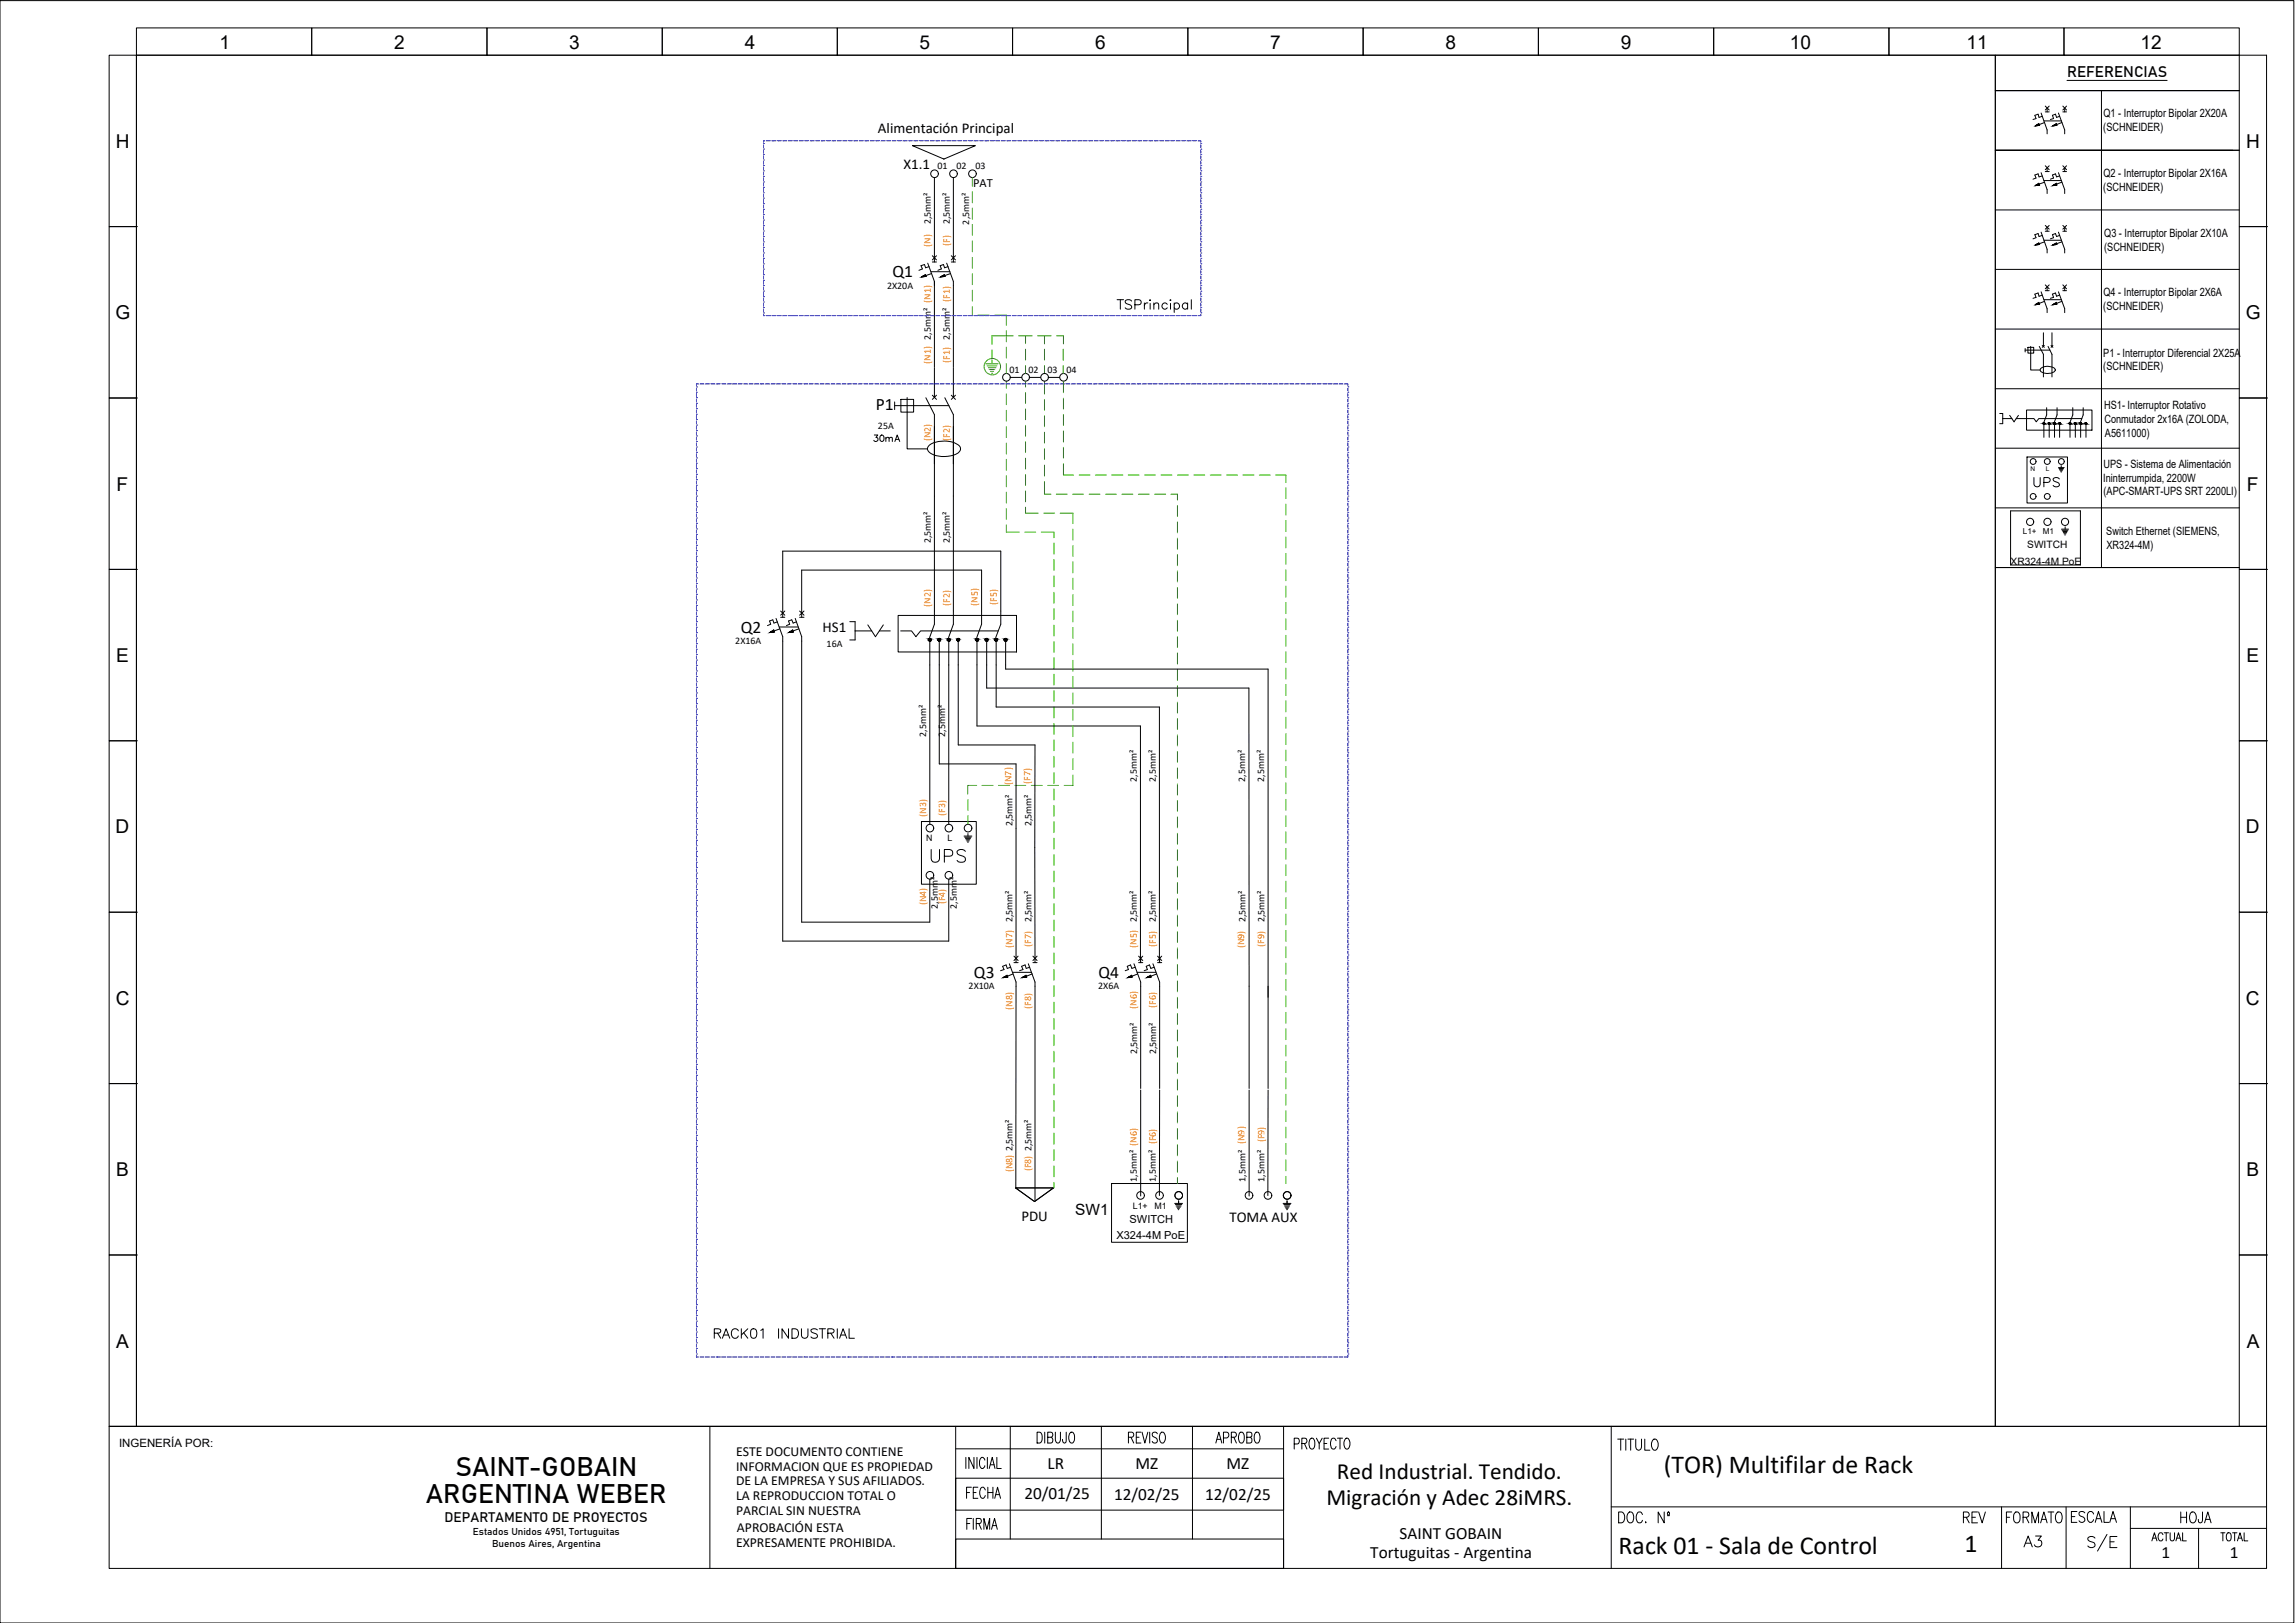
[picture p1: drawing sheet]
<svg xmlns="http://www.w3.org/2000/svg" width="420mm" height="297mm" viewBox="0 0 420 297" stroke-linecap="round" stroke-linejoin="round" font-family="sans-serif">
<defs><g id="words">
<text font-size="6.2" x="381" y="285">S/E</text>
<text font-size="5.7" x="169.3" y="159.1">UPS</text>
<g font-size="5.3">
<text x="358.1" y="280.1">REV</text>
<text x="397.9" y="280.1">HOJA</text>
<text x="369.4" y="284.3">A3</text>
</g>
<g font-size="4.9">
<text x="371.1" y="90.3">UPS</text>
<text x="77.9" y="275.2">ARGENTINA WEBER</text>
<text x="83.4" y="270.1">SAINT-GOBAIN</text>
<text x="377.8" y="279.8">ESCALA</text>
</g>
<g font-size="4.7">
<text x="304.6" y="269.6">(TOR) Multifilar de Rack</text>
<text x="296.3" y="284.4">Rack 01 - Sala de Control</text>
<text x="359.7" y="284.1">1</text>
</g>
<text font-size="4.4" x="158.7" y="82.2">30mA</text>
<g font-size="4.3">
<text x="242.8" y="275.4">Migración y Adec 28iMRS.</text>
<text x="244.8" y="270.7">Red Industrial. Tendido.</text>
</g>
<g font-size="3.5">
<text x="40.2" y="8.9">1</text>
<text x="72.2" y="8.9">2</text>
<text x="104.2" y="8.9">3</text>
<text x="136.4" y="8.9">4</text>
<text x="168.4" y="8.9">5</text>
<text x="200.5" y="8.9">6</text>
<text x="232.5" y="8.9">7</text>
<text x="264.6" y="8.9">8</text>
<text x="296.7" y="8.9">9</text>
<text x="327.7" y="8.9">10</text>
<text x="360" y="8.9">11</text>
<text x="391.9" y="8.9">12</text>
<text x="21.2" y="27">H</text>
<text x="411.2" y="27">H</text>
<text x="21.1" y="58.4">G</text>
<text x="411.1" y="58.4">G</text>
<text x="21.3" y="89.8">F</text>
<text x="411.4" y="89.8">F</text>
<text x="21.3" y="121.1">E</text>
<text x="411.3" y="121.1">E</text>
<text x="21.2" y="152.5">D</text>
<text x="411.2" y="152.5">D</text>
<text x="21.2" y="183.9">C</text>
<text x="411.2" y="183.9">C</text>
<text x="21.3" y="215.3">B</text>
<text x="411.3" y="215.3">B</text>
<text x="21.3" y="246.6">A</text>
<text x="411.3" y="246.6">A</text>
</g>
<g font-size="3.2">
<text x="163.4" y="50.7">Q1</text>
<text x="160.4" y="75">P1</text>
<text x="135.6" y="115.8">Q2</text>
<text x="178.3" y="179">Q3</text>
<text x="201.1" y="179">Q4</text>
<text x="191.8" y="268.8">LR</text>
<text x="207.9" y="268.8">MZ</text>
<text x="224.5" y="268.8">MZ</text>
<text x="187.5" y="274.3">20/01/25</text>
<text x="204" y="274.5">12/02/25</text>
<text x="220.6" y="274.5">12/02/25</text>
<text x="256.2" y="281.8">SAINT GOBAIN</text>
<text x="250.9" y="285.1">Tortuguitas - Argentina</text>
<text x="395.7" y="285.2">1</text>
<text x="408.2" y="285.2">1</text>
</g>
<g font-size="2.8">
<text x="378.4" y="14.2">REFERENCIAS</text>
<text x="196.8" y="222.4">SW1</text>
</g>
<g font-size="2.7">
<text x="160.7" y="24.4">Alimentación Principal</text>
<text x="165.4" y="31">X1.1</text>
<text x="150.6" y="115.6">HS1</text>
<text x="187" y="223.5">PDU</text>
<text x="225.1" y="223.7">TOMA AUX</text>
</g>
<g font-size="2.5">
<text x="134.7" y="266.5">ESTE DOCUMENTO CONTIENE</text>
<text x="134.7" y="269.2">INFORMACION QUE ES PROPIEDAD</text>
<text x="134.7" y="271.9">DE LA EMPRESA Y SUS AFILIADOS.</text>
<text x="134.7" y="274.6">LA REPRODUCCION TOTAL O</text>
<text x="81.4" y="278.6">DEPARTAMENTO DE PROYECTOS</text>
<text x="134.7" y="277.2">PARCIAL SIN NUESTRA</text>
<text x="134.9" y="280.4">APROBACIÓN ESTA</text>
<text x="134.7" y="283.1">EXPRESAMENTE PROHIBIDA.</text>
</g>
<text font-size="2.3" x="178.1" y="34.2">PAT</text>
<g font-size="2.1">
<text x="385.1" y="24">(SCHNEIDER)</text>
<text x="385.1" y="21.5">Q1 - Interruptor Bipolar 2X20A</text>
<text x="385.1" y="34.9">(SCHNEIDER)</text>
<text x="385.1" y="32.4">Q2 - Interruptor Bipolar 2X16A</text>
<text x="385.2" y="43.3">Q3 - Interruptor Bipolar 2X10A</text>
<text x="385.2" y="45.9">(SCHNEIDER)</text>
<text x="385.1" y="56.7">(SCHNEIDER)</text>
<text x="385.1" y="54.2">Q4 - Interruptor Bipolar 2X6A</text>
<text x="385.1" y="65.3">P1 - Interruptor Diferencial 2X25A</text>
<text x="385.1" y="67.8">(SCHNEIDER)</text>
<text x="385.2" y="74.8">HS1- Interruptor Rotativo</text>
<text x="385.3" y="77.4">Conmutador 2x16A (ZOLODA,</text>
<text x="385.4" y="79.9">A5611000)</text>
<text x="385.1" y="88.1">Ininterrumpida, 2200W</text>
<text x="385.1" y="85.6">UPS - Sistema de Alimentación</text>
<text x="385.1" y="90.7">(APC-SMART-UPS SRT 2200LI)</text>
<text x="385.6" y="97.9">Switch Ethernet (SIEMENS,</text>
<text x="385.7" y="100.4">XR324-4M)</text>
<text x="21.8" y="264.8">INGENERÍA POR:</text>
</g>
<g font-size="2">
<text x="204.4" y="226.9">X324-4M PoE</text>
<text x="206.8" y="223.9">SWITCH</text>
</g>
<g font-size="1.9">
<text x="371.1" y="100.2">SWITCH</text>
<text x="368.1" y="103.4">XR324-4M PoE</text>
</g>
<g font-size="1.8">
<text x="171.6" y="31">01</text>
<text x="175.1" y="31">02</text>
<text x="178.6" y="31">03</text>
<text x="170.4" y="41" transform="rotate(-90 170.4 41)">2,5mm²</text>
<text x="173.9" y="41" transform="rotate(-90 173.9 41)">2,5mm²</text>
<text x="177.4" y="41.1" transform="rotate(-90 177.4 41.1)">2,5mm²</text>
<text x="162.4" y="52.8">2X20A</text>
<text x="173.9" y="62.2" transform="rotate(-90 173.9 62.2)">2,5mm² (F1)</text>
<text x="184.8" y="68.3">01</text>
<text x="188.3" y="68.3">02</text>
<text x="191.8" y="68.3">03</text>
<text x="195.2" y="68.3">04</text>
<text x="160.7" y="78.6">25A</text>
<text x="170.4" y="99.5" transform="rotate(-90 170.4 99.5)">2,5mm²</text>
<text x="173.9" y="99.5" transform="rotate(-90 173.9 99.5)">2,5mm²</text>
<text x="134.6" y="117.8">2X16A</text>
<text x="151.3" y="118.5">16A</text>
<text x="169.6" y="134.9" transform="rotate(-90 169.6 134.9)">2,5mm²</text>
<text x="173.1" y="134.9" transform="rotate(-90 173.1 134.9)">2,5mm²</text>
<text x="208.1" y="143.1" transform="rotate(-90 208.1 143.1)">2,5mm²</text>
<text x="211.6" y="143.1" transform="rotate(-90 211.6 143.1)">2,5mm²</text>
<text x="228" y="143.1" transform="rotate(-90 228 143.1)">2,5mm²</text>
<text x="231.4" y="143.1" transform="rotate(-90 231.4 143.1)">2,5mm²</text>
<text x="185.4" y="151.2" transform="rotate(-90 185.4 151.2)">2,5mm²</text>
<text x="188.8" y="151.2" transform="rotate(-90 188.8 151.2)">2,5mm²</text>
<text x="171.7" y="166.4" transform="rotate(-90 171.7 166.4)">2,5mm²</text>
<text x="175.2" y="166.4" transform="rotate(-90 175.2 166.4)">2,5mm²</text>
<text x="185.4" y="168.8" transform="rotate(-90 185.4 168.8)">2,5mm²</text>
<text x="188.8" y="168.8" transform="rotate(-90 188.8 168.8)">2,5mm²</text>
<text x="208.2" y="168.8" transform="rotate(-90 208.2 168.8)">2,5mm²</text>
<text x="211.6" y="168.8" transform="rotate(-90 211.6 168.8)">2,5mm²</text>
<text x="228" y="168.8" transform="rotate(-90 228 168.8)">2,5mm²</text>
<text x="231.5" y="168.8" transform="rotate(-90 231.5 168.8)">2,5mm²</text>
<text x="177.3" y="181">2X10A</text>
<text x="201" y="181">2X6A</text>
<text x="208.2" y="192.9" transform="rotate(-90 208.2 192.9)">2,5mm²</text>
<text x="211.7" y="192.9" transform="rotate(-90 211.7 192.9)">2,5mm²</text>
<text x="208.2" y="216.3" transform="rotate(-90 208.2 216.3)">1,5mm² (N6)</text>
<text x="211.6" y="216.3" transform="rotate(-90 211.6 216.3)">1,5mm² (F6)</text>
<text x="228" y="216.3" transform="rotate(-90 228 216.3)">1,5mm² (N9)</text>
<text x="231.5" y="216.3" transform="rotate(-90 231.5 216.3)">1,5mm²</text>
<text x="86.6" y="280.9">Estados Unidos 4951, Tortuguitas</text>
<text x="90.1" y="283.1">Buenos Aires, Argentina</text>
</g>
<g font-size="1.8" fill="#ff7f00">
<text x="170.4" y="45.2" transform="rotate(-90 170.4 45.2)">(N)</text>
<text x="173.9" y="45" transform="rotate(-90 173.9 45)">(F)</text>
<text x="170.4" y="66.6" transform="rotate(-90 170.4 66.6)">(N1) 2,5mm² (N1)</text>
<text x="173.9" y="66.4" transform="rotate(-90 173.9 66.4)">(F1)</text>
<text x="170.4" y="80.8" transform="rotate(-90 170.4 80.8)">(N2)</text>
<text x="173.9" y="80.6" transform="rotate(-90 173.9 80.6)">(F2)</text>
<text x="170.4" y="111.1" transform="rotate(-90 170.4 111.1)">(N2)</text>
<text x="173.9" y="110.9" transform="rotate(-90 173.9 110.9)">(F2)</text>
<text x="179" y="110.9" transform="rotate(-90 179 110.9)">(N5)</text>
<text x="182.5" y="110.7" transform="rotate(-90 182.5 110.7)">(F5)</text>
<text x="185.2" y="143.7" transform="rotate(-90 185.2 143.7)">(N7)</text>
<text x="188.6" y="143.5" transform="rotate(-90 188.6 143.5)">(F7)</text>
<text x="169.5" y="149.5" transform="rotate(-90 169.5 149.5)">(N3)</text>
<text x="173" y="149.3" transform="rotate(-90 173 149.3)">(F3)</text>
<text x="169.5" y="165.7" transform="rotate(-90 169.5 165.7)">(N4)</text>
<text x="173" y="165.5" transform="rotate(-90 173 165.5)">(F4)</text>
<text x="185.3" y="173.5" transform="rotate(-90 185.3 173.5)">(N7)</text>
<text x="188.8" y="173.3" transform="rotate(-90 188.8 173.3)">(F7)</text>
<text x="208.1" y="173.4" transform="rotate(-90 208.1 173.4)">(N5)</text>
<text x="211.6" y="173.3" transform="rotate(-90 211.6 173.3)">(F5)</text>
<text x="227.8" y="173.5" transform="rotate(-90 227.8 173.5)">(N9)</text>
<text x="231.4" y="173.3" transform="rotate(-90 231.4 173.3)">(F9)</text>
<text x="185.3" y="184.8" transform="rotate(-90 185.3 184.8)">(N8)</text>
<text x="188.8" y="184.6" transform="rotate(-90 188.8 184.6)">(F8)</text>
<text x="208.1" y="184.6" transform="rotate(-90 208.1 184.6)">(N6)</text>
<text x="211.6" y="184.5" transform="rotate(-90 211.6 184.5)">(F6)</text>
<text x="231.5" y="209.1" transform="rotate(-90 231.5 209.1)">(F9)</text>
<text x="185.3" y="214.5" transform="rotate(-90 185.3 214.5)">(N8) 2,5mm²</text>
<text x="188.8" y="214.4" transform="rotate(-90 188.8 214.4)">(F8) 2,5mm²</text>
</g>
<g font-size="1.6">
<text x="169.6" y="154">N</text>
<text x="173.4" y="154">L</text>
<text x="207.4" y="221.2">L1+</text>
<text x="211.4" y="221.2">M1</text>
</g>
<g font-size="1.5">
<text x="370.3" y="97.8">L1+</text>
<text x="374" y="97.8">M1</text>
</g>
<g font-size="1.2">
<text x="371.7" y="86.3">N</text>
<text x="374.6" y="86.3">L</text>
</g>
</g></defs>
<!-- layer: 0 -->
<g fill="none" stroke="#000" stroke-width=".18">
<path d="M365.3 16.6h44.7M374.4 19.4l.8 .7M374.8 19.8v.7M375.2 19.4l-.8 .7M377.7 19.4l.6 .7M378 19.8v.7M378.3 19.4l-.6 .7M167 26.7h11.6l-5.8 2.4zM171.1 32.5v15.4M174.5 32.5v15.4M365.3 27.5h44.7M372.6 34l.7-.4 .1 .3z"/>
<path d="M372.6 23.1l.7-.5 .1 .3zM373.7 20.7l1.1 3.1v.7M373.7 31.6l1.1 3.1v.7M373.9 32.2l-.6 .2-.2-.6-.6 .2 .2 .6-.5 .2M373.9 21.3l-.6 .2-.2-.6-.6 .2 .2 .6-.5 .2M374.2 33h3.2M374.2 22.1h3.2M374.3 33.3l-1 .4M374.3 22.4l-1 .4M374.4 30.3l.8 .8M374.4 31.4h.8M374.4 20.5h.8"/>
<path d="M374.8 30.7v.7M375.2 30.3l-.8 .8M375.8 34l.7-.4 .1 .3zM375.8 23.1l.7-.5 .1 .3zM376.9 20.7l1.1 3.1v.7M376.9 31.6l1.1 3.1v.7M377.1 32.2l-.6 .2-.2-.6-.5 .2 .2 .6-.6 .2M377.1 21.3l-.6 .2-.2-.6-.5 .2 .2 .6-.6 .2M377.5 33.3l-1 .4M377.5 22.4l-1 .4M377.7 31.4h.6M377.7 30.3l.6 .8"/>
<path d="M377.7 20.5h.6M378 30.7v.7M378.3 30.3l-.6 .8M168.7 50.7l.7-.4 .1 .3zM169.8 48.2l1.3 3.3v15.7M170.1 48.8l-.6 .2-.3-.6-.6 .2 .3 .6-.7 .3M170.4 49.7h3.5M170.6 50.1l-1.1 .3M170.7 46.8l.7 .8M170.7 47.9h.7M171.4 46.8l-.7 .8M172.2 50.7l.7-.4 .1 .3z"/>
<path d="M173.3 48.2l1.2 3.3v15.7M173.6 48.8l-.7 .2-.2-.6-.6 .2 .2 .6-.6 .3M174 50.1l-1.1 .3M174.2 47.9h.7M174.2 46.8l.7 .8M174.9 46.8l-.7 .8M372.6 44.9l.7-.4 .1 .2zM372.6 55.8l.7-.4 .1 .3zM373.7 42.5l1.1 3.1v.7M373.7 53.4l1.1 3.1v.7M373.9 43.1l-.6 .2-.2-.6-.6 .3 .2 .5-.5 .2M373.9 54l-.6 .2-.2-.6-.6 .2 .2 .6-.5 .2"/>
<path d="M374.2 44h3.2M374.2 54.8h3.2M374.3 44.3l-1 .3M374.3 55.1l-1 .4M374.4 41.3l.8 .6M374.4 42.3h.8M374.4 52.1l.8 .8M374.4 53.2h.8M374.8 41.6v.7M374.8 52.5v.7M375.2 41.3l-.8 .6M375.2 52.1l-.8 .8"/>
<path d="M375.8 44.9l.7-.4 .1 .2zM375.8 55.8l.7-.4 .1 .3zM376.9 42.5l1.1 3.1v.7M376.9 53.4l1.1 3.1v.7M377.1 43.1l-.6 .2-.2-.6-.5 .3 .2 .5-.6 .2M377.1 54l-.6 .2-.2-.6-.5 .2 .2 .6-.6 .2M377.5 44.3l-1 .3M377.5 55.1l-1 .4M377.7 42.3h.6M377.7 41.3l.6 .6M377.7 53.2h.6M377.7 52.1l.6 .8"/>
<path d="M378 41.6v.7M378 52.5v.7M378.3 41.3l-.6 .6M378.3 52.1l-.6 .8M163.8 74.2h9.9M163.8 73.6v1.4M164.9 73.1h2.4v2.3h-2.4zM166.1 72.8v9.4h3.7M169.5 72.8l1.6 3.1v38.3l-.9 2.5M170.7 72.3l.7 .8M171.1 67.3v5.4M171.4 72.3l-.7 .8"/>
<path d="M173 72.8l1.5 3.1v38.3l-.8 2.5M174.2 72.3l.7 .8M174.5 67.3v5.4M174.9 72.3l-.7 .8M185 69.1h2M188.4 69.1h2.1M191.9 69.1h2.1M366.1 75.7h.5v1.8h-.5M366.6 76.6h1.7M367.9 76l.8 1.2 .8-1.2M369.1 76.6h3.3l.4 .6 .5-.6h1.1M370.8 64.1h4.5"/>
<path d="M370.8 63.8v.6M371 75h12v3.7h-12zM371.3 63.6h1v1h-1zM371.8 63.4v4.3h1.7M373.3 63.4l.8 1.4v4.2M373.5 67.5a2.06 2.06 0 0 1 2.8 .1 .85 .85 0 0 1-1.1 .7 1.57 1.57 0 0 1-1.7-.5zM373.9 63.2l.4 .4M374.1 60.9v2.5M374.2 77.5v2.5M374.3 63.2l-.4 .4M374.4 76.6h6.7M374.7 74.6v1.3l-.5 1.4"/>
<path d="M374.9 63.4l.8 1.4v4.2M375.2 77.5v2.5M375.5 63.2l.3 .4M375.7 60.9v2.5M375.8 63.2l-.3 .4M376.1 77.5v2.5M376.6 74.6v1.3l-.5 1.4M377.1 77.5v2.5M379 77.5v2.5M379.5 74.6v1.3l-.5 1.4M379.9 77.5v2.5M380.9 77.5v2.5"/>
<path d="M381.4 74.6v1.3l-.5 1.4M381.9 77.5v2.5M170.1 81.5a5 5 0 0 1 5.5 .1 .95 .95 0 0 1-.6 1.5 5.2 5.2 0 0 1-4.9-.3 .79 .79 0 0 1 0-1.3zM368.1 93.5h12.8v9.9h-12.8zM371.1 83.6h7.4v8.5h-7.4zM377.4 96.8h1.3M377.5 97.1h1.1M377.7 97.3h.8M377.7 97.5h.7M377.9 97.7h.3M378 97.9h.1M378.1 96.4v.5"/>
<path d="M140.9 115.8l.7-.5 .2 .3zM142.1 113.2l1.2 3.3v55.7h30.4v-11.3M142.3 113.8l-.6 .2-.2-.6-.6 .3 .2 .5-.6 .3M142.7 114.8h3.4M142.8 115.1l-1.1 .4M142.9 111.8l.8 .8M142.9 113h.8M143.3 113v-12.1h39.9v13.3l-.9 2.5M143.7 111.8l-.8 .8M144.4 115.8l.7-.5 .1 .3zM145.6 113.2l1.2 3.3v52.3h23.4v-7.9M145.8 113.8l-.6 .2-.3-.6-.5 .3 .2 .5-.6 .3"/>
<path d="M146.3 115.1l-1.1 .4M146.4 113h.8M146.4 111.8l.8 .8M146.8 113v-8.7h32.9v9.9l-.9 2.5M147.2 111.8l-.8 .8M155.6 113.8h.9v3.3h-.9M156.5 115.5h3.1M158.9 114.4l1.4 2.1 1.4-2.1M161 115.5h2M164.4 112.6h21.7v6.7h-21.7zM164.9 115.5h2l.8 1 .8-1h2.1M170.2 117.1v33.8"/>
<path d="M170.6 115.5h12.2M172 117.1v22.7h14v36.4M173.7 117.1v33.8M175.4 117.1v19.2h14.1v39.1M178.9 117.1v15.8h29.9v43.3M180.6 117.1v8.8h48l.1 73.3M182.4 117.1v12.3h29.9v46.8M184.1 117.1v5.4h48.1v76.7M168.7 150.4h10v11.4h-10zM183.6 178.9l.8-.4 .1 .3zM184.8 176.4l1.2 3.3v37.8M185 177l-.6 .2-.2-.6-.6 .3 .2 .5-.6 .3"/>
<path d="M185.4 178h3.4M185.5 178.3l-1.1 .4M185.6 175l.8 .8M185.6 176.2h.8M186.4 175l-.8 .8M187.1 178.9l.7-.4 .2 .3zM188.3 176.4l1.2 3.3v40.1M188.5 177l-.6 .2-.2-.6-.7 .3 .3 .5-.7 .3M189 178.3l-1.1 .4M189.1 176.2h.8M189.1 175l.8 .8M189.5 175.4v.8"/>
<path d="M189.9 175l-.8 .8M206.5 178.9l.7-.4 .1 .3zM207.6 176.4l1.2 3.3v19.5M207.8 177l-.6 .2-.2-.6-.6 .3 .2 .5-.6 .3M208.2 178h3.4M208.3 178.3l-1.1 .4M208.4 176.2h.8M208.4 175l.8 .8M208.8 175.4v.8M209.2 175l-.8 .8M209.9 178.9l.8-.4v.3zM211.1 176.4l1.2 3.3v19.5"/>
<path d="M211.3 177l-.6 .2-.3-.6-.6 .3 .3 .5-.6 .3M211.8 178.3l-1.1 .4M211.9 176.2h.8M211.9 175l.8 .8M212.3 175.4v.8M212.7 175l-.8 .8M208.8 199.5v19.4M212.3 199.5v19.3M228.7 199.5v19.4M232.2 199.5l-.1 19.3M185.9 217.4h7l-3.5 2.5zM203.5 216.6h13.9v10.8h-13.9z"/>
<path d="M215.8 219.8v.4M235.6 219.8v.4M215.1 220.2h1.4M215.2 220.5h1.2M215.3 220.7h.9M215.4 220.9h.7M215.6 221.1h.3M215.7 221.4h.1M234.9 220.2h1.4M235 220.5h1.2M235.2 220.7h.9M235.3 220.9h.7"/>
<path d="M235.4 221.1h.4M235.5 221.4h.2"/>
<circle cx="171.1" cy="31.8" r=".7"/>
<circle cx="174.6" cy="31.8" r=".7"/>
<circle cx="178" cy="31.8" r=".7"/>
<circle cx="184.3" cy="69.1" r=".7"/>
<circle cx="187.8" cy="69.1" r=".7"/>
<circle cx="191.2" cy="69.1" r=".7"/>
<circle cx="194.7" cy="69.1" r=".7"/>
<circle cx="374.2" cy="77.5" r=".11"/>
<circle cx="375.2" cy="77.5" r=".11"/>
<circle cx="376.2" cy="77.5" r=".11"/>
<circle cx="377.1" cy="77.5" r=".11"/>
<circle cx="379" cy="77.5" r=".11"/>
<circle cx="380" cy="77.5" r=".11"/>
<circle cx="380.9" cy="77.5" r=".11"/>
<circle cx="381.9" cy="77.5" r=".11"/>
<circle cx="371.7" cy="95.5" r=".66"/>
<circle cx="372.2" cy="84.5" r=".53"/>
<circle cx="374.8" cy="84.5" r=".53"/>
<circle cx="374.8" cy="95.5" r=".66"/>
<circle cx="377.4" cy="84.5" r=".53"/>
<circle cx="378.1" cy="95.5" r=".66"/>
<circle cx="170.2" cy="117.1" r=".23"/>
<circle cx="172" cy="117.1" r=".23"/>
<circle cx="173.7" cy="117.1" r=".23"/>
<circle cx="175.5" cy="117.1" r=".23"/>
<circle cx="178.9" cy="117.1" r=".23"/>
<circle cx="180.7" cy="117.1" r=".23"/>
<circle cx="182.4" cy="117.1" r=".23"/>
<circle cx="184.1" cy="117.1" r=".23"/>
<circle cx="170.2" cy="151.6" r=".7"/>
<circle cx="173.7" cy="151.6" r=".7"/>
<circle cx="177.2" cy="151.6" r=".7"/>
<circle cx="208.8" cy="218.8" r=".7"/>
<circle cx="212.3" cy="218.8" r=".7"/>
<circle cx="215.8" cy="218.8" r=".7"/>
<circle cx="228.7" cy="218.8" r=".7"/>
<circle cx="232.1" cy="218.8" r=".7"/>
<circle cx="235.6" cy="218.8" r=".7"/>
</g>
<g fill="none" stroke="#2eb800" stroke-width=".18">
<path d="M178 32.5v1.6M178 35.1v2M178 38.1v2M178 41.1v2M178 44.1v2M178 47.1v2M178 50.1v2M178 53.1v2M178 56.1v1.6M179 57.7h2.1M182.1 57.7h2.1v1.8M181.6 64v1.6"/>
<path d="M184.2 60.5v2.1M184.2 63.5v2M184.2 66.5v1.9M184.2 69.8v1.3M184.2 72.1v2M184.2 75.1v2M184.2 78.1v2M185.5 61.5h-3.9v1.5M186.5 61.5h2.5M187.7 61.5v1.4M187.7 63.9v2M187.7 66.9v1.5"/>
<path d="M187.7 69.8v1.1M187.7 71.8v2.1M187.7 74.8v2M187.7 77.8v2M189.9 61.5h2.5M191.2 61.5v1.4M191.2 63.9v2M191.2 66.9v1.5M191.2 69.8v2.3M191.2 73.1v2M191.2 76.1v2M191.2 79.1v2"/>
<path d="M193.4 61.5h1.3v1.4M194.6 63.9v2M194.6 66.9v1.5M194.7 69.8v2.1M194.7 72.9v2M194.7 75.8v2.1M194.7 78.9v2M184.2 81.1v2M184.2 84.1v2M184.2 87.1v2M184.2 90.1v2M184.2 93.1v2"/>
<path d="M184.2 96.1v1.3h2.4M187.6 97.4h2M187.7 80.8v2M187.7 83.8v2M187.7 86.9v1.9M187.7 89.9v1.9M187.7 92.8v1.1h2.4M190.6 97.4h2.4v1M191.1 93.9h2M191.2 82.1v2M191.2 85.1v2M191.2 88.1v2.4h1.2"/>
<path d="M193 99.4v2M193.4 90.5h2M194.1 93.9h2.3v1.9M194.7 81.9v1.9M194.7 84.9v2h1.9M196.4 90.5h2M196.4 96.8v2M196.4 99.9v1.9M197.6 86.9h2M199.4 90.5h2M200.5 86.9h2.1M202.4 90.5h2"/>
<path d="M203.5 86.9h2.1M205.4 90.5h2M206.5 86.9h2M208.4 90.5h2M209.5 86.9h2M211.4 90.5h2M212.6 86.9h1.9M214.4 90.5h1.2v1M215.6 92.5v2M215.6 95.5v2M215.6 98.5v2M215.6 86.9h2"/>
<path d="M218.6 86.9h2M221.6 86.9h2M224.5 86.9h2.1M227.5 86.9h2.1M230.5 86.9h2M233.6 86.9h1.8v1.4M235.4 89.3v2M235.4 92.3v2M235.4 95.3v2M235.4 98.3v2M193 102.4v2M193 105.4v2"/>
<path d="M193 108.4v2M193 111.4v2M193 114.4v2M193 117.4v2M196.4 102.8v2M196.4 105.8v2.1M196.4 108.8v2M196.4 111.8v2M196.4 114.8v2M196.4 117.8v2M215.6 101.5v2M215.6 104.5v2"/>
<path d="M215.6 107.5v2M215.6 110.5v2M215.6 113.5v2M215.6 116.5v2M215.6 119.5v2M235.4 101.3v2M235.4 104.3v2M235.4 107.3v2M235.4 110.3v2M235.4 113.3v2M235.4 116.3v2M235.4 119.3v2"/>
<path d="M193 120.4v2M193 123.4v2M193 126.4v2M193 129.4v2M193 132.4v2M193 135.4v2M193 138.4v2M196.4 120.8v2M196.4 123.8v2M196.4 126.8v2M196.4 129.8v2M196.4 132.8v2"/>
<path d="M196.4 135.8v2M196.4 138.8v2M215.6 122.5v2M215.6 125.5v2M215.6 128.5v2M215.6 131.5v2M215.6 134.5v2M215.6 137.5v2M235.4 122.3v2M235.4 125.3v2M235.4 128.3v2M235.4 131.3v2"/>
<path d="M235.4 134.3v2M235.4 137.3v2M177.2 146.3v2M177.2 149.3v1.6M178.8 143.7h-1.6v1.6M179.8 143.7h2M182.8 143.7h2M185.8 143.7h2M188.8 143.7h2M191.8 143.7h2M193 141.4v2M193 144.4v2"/>
<path d="M193 147.4v2M193 150.4v2M193 153.4v2M193 156.4v2M193 159.4v2M196.4 141.8v1.9h-1.6M215.6 140.5v2M215.6 143.5v2M215.6 146.5v2M215.6 149.5v2M215.6 152.5v2M215.6 155.5v2"/>
<path d="M215.6 158.5v2M235.4 140.3v2M235.4 143.3v2M235.4 146.3v2M235.4 149.3v2M235.4 152.3v2M235.4 155.3v2M235.4 158.3v2M193 162.4v2M193 165.4v2M193 168.4v2M193 171.4v2"/>
<path d="M193 174.4v2M193 177.4v2M215.6 161.5v2M215.6 164.5v2M215.6 167.5v2M215.6 170.5v2M215.6 173.5v2M215.6 176.5v2M215.6 179.5v2M235.4 161.3v2M235.4 164.3v2M235.4 167.3v2"/>
<path d="M235.4 170.3v2M235.4 173.3v2M235.4 176.3v2M235.4 179.3v2M193 180.4v2M193 183.4v2M193 186.4v2M193 189.4v2M193 192.4v2M193 195.4v2M193 198.4v2M215.6 182.5v2"/>
<path d="M215.6 185.5v2M215.6 188.5v2M215.6 191.5v2M215.6 194.5v2M215.6 197.5v2M235.4 182.3v2M235.4 185.3v2M235.4 188.3v2M235.4 191.3v2M235.4 194.3v2M235.4 197.3v2M193 201.4v2"/>
<path d="M193 204.4v2M193 207.4v2M193 210.4v2M193 213.4v2M193 216.4v1M215.6 200.5v2M215.6 203.5v2M215.6 206.5v2M215.6 209.5v2M215.6 212.5v2M215.6 215.5v1.1M235.4 200.3v2"/>
<path d="M235.4 203.3v2M235.4 206.3v2M235.4 209.3v2M235.4 212.3v2M235.4 215.3v1.3"/>
</g>
<!-- layer: 0 -->
<g fill="#000" stroke="#000" stroke-width=".18">
<path d="M374.1 77.5h.2zM374.1 77.6h.2zM375.1 77.5h.2zM376 77.6h.2zM377 77.6h.1zM378.9 77.6h.2zM379.9 77.5h.2zM380.8 77.6h.2zM381.8 77.6h.1zM170.1 116.9h.2zM171.9 116.9h.1zM173.6 116.9h.1z"/>
<path d="M178.8 116.9h.1zM180.6 116.9h.1zM180.6 117.3h.1zM182.3 116.9h.1zM184 116.9h.1z"/>
<path d="M372.8 33.9l.5-.3 .1 .3zM372.6 34l.8-.1h-.6z"/>
<path d="M372.8 22.9l.5-.3 .1 .3zM372.6 23.1l.8-.2h-.6z"/>
<path d="M376 33.9l.5-.3 .1 .3zM375.8 34l.8-.1z"/>
<path d="M376 22.9l.5-.3 .1 .3zM375.8 23.1l.8-.2z"/>
<path d="M168.9 50.6l.5-.3 .1 .3zM168.7 50.7l.8-.1h-.6z"/>
<path d="M172.4 50.6l.5-.3 .1 .3zM172.2 50.7l.8-.1h-.6z"/>
<path d="M372.8 44.7l.5-.2 .1 .2zM372.6 44.9l.8-.2h-.6z"/>
<path d="M372.8 55.7l.5-.3 .1 .3zM372.6 55.8l.8-.1h-.6z"/>
<path d="M376 44.7l.5-.2 .1 .2zM375.8 44.9l.8-.2z"/>
<path d="M376 55.7l.5-.3 .1 .3zM375.8 55.8l.8-.1z"/>
<path d="M374.2 77.4h.1zM374.2 77.4h.1zM374.1 77.4h.2zM374.1 77.4h.2z"/>
<path d="M374.1 77.4h.2zM374.1 77.4h.2z"/>
<path d="M374.1 77.4l.2 .1zM374.1 77.4l.2 .1zM374.1 77.5h.2zM374.1 77.5h.2z"/>
<path d="M374.1 77.5h.2zM374.1 77.5h.2zM374.1 77.5h.2zM374.1 77.5h.2z"/>
<path d="M374.1 77.5h.2zM374.1 77.5h.2zM374.1 77.5h.2z"/>
<path d="M374.1 77.5l.2 .1zM374.1 77.5l.2 .1zM374.1 77.6h.2zM374.1 77.6h.2z"/>
<path d="M374.1 77.6h.2zM374.1 77.6h.2zM374.1 77.6h.2zM374.1 77.6h.2z"/>
<path d="M375.1 77.4h.1zM375.1 77.4h.1z"/>
<path d="M375.1 77.4h.1zM375.1 77.4h.1zM375.1 77.4h.1zM375.1 77.4h.1z"/>
<path d="M375.1 77.4l.2 .1zM375.1 77.4l.2 .1zM375 77.5h.3z"/>
<path d="M375.1 77.6h.1zM375.1 77.6h.2z"/>
<path d="M375.1 77.6h.1zM375.1 77.6h.1z"/>
<path d="M375.1 77.6h.1zM375.1 77.6h.1z"/>
<path d="M375 77.5h.3zM375 77.5h.3zM375 77.5h.3zM375 77.5h.3z"/>
<path d="M375 77.5h.3zM375 77.5h.3zM375 77.5h.3zM375 77.5h.3z"/>
<path d="M375 77.5l.3 .1zM375 77.5l.3 .1z"/>
<path d="M376.1 77.4h.1zM376.1 77.4h.1z"/>
<path d="M376 77.6h.2zM376 77.6h.2z"/>
<path d="M376 77.6h.2zM376 77.6h.2z"/>
<path d="M376 77.4h.2zM376 77.4h.2zM376 77.4h.2zM376 77.4h.2z"/>
<path d="M376 77.4l.2 .1zM376 77.4l.2 .1zM376 77.5h.2zM376 77.5h.2z"/>
<path d="M376 77.5h.3zM376 77.5h.3zM376 77.5h.3zM376 77.5h.3z"/>
<path d="M376 77.5h.2zM376 77.5h.3z"/>
<path d="M376 77.5l.2 .1zM376 77.5l.2 .1zM376 77.6h.2z"/>
<path d="M376 77.6h.2zM376 77.6h.2z"/>
<path d="M376 77.5h.3zM376 77.5h.3z"/>
<path d="M377 77.4h.1zM377 77.4h.1z"/>
<path d="M377 77.4h.2zM377 77.4h.2z"/>
<path d="M377 77.4l.2 .1zM377 77.4l.2 .1zM377 77.5h.2zM377 77.5h.2z"/>
<path d="M377 77.5h.2zM377 77.5h.2zM377 77.5h.2zM377 77.5h.2z"/>
<path d="M377 77.5h.2zM377 77.5h.2zM377 77.5h.2zM377 77.5h.2z"/>
<path d="M377 77.5l.2 .1zM377 77.5l.2 .1zM377 77.6h.2zM377 77.6h.2z"/>
<path d="M377 77.6h.2zM377 77.6h.1zM377 77.6h.1zM377 77.6h.1z"/>
<path d="M379 77.4h.1zM379 77.4h.1zM378.9 77.4h.2zM378.9 77.4h.2z"/>
<path d="M378.9 77.4h.2zM378.9 77.4h.2z"/>
<path d="M378.9 77.4l.2 .1zM378.9 77.4l.2 .1zM378.9 77.5h.2zM378.9 77.5h.2z"/>
<path d="M378.9 77.5h.2zM378.9 77.5h.2zM378.9 77.5h.2zM378.9 77.5h.2z"/>
<path d="M378.9 77.5h.2zM378.9 77.5h.2zM378.9 77.5h.2zM378.9 77.5h.2z"/>
<path d="M378.9 77.5l.2 .1zM378.9 77.5l.2 .1zM378.9 77.6h.2zM378.9 77.6h.2z"/>
<path d="M378.9 77.6h.2zM378.9 77.6h.2zM378.9 77.6h.2zM378.9 77.6h.2z"/>
<path d="M379.9 77.4h.1zM379.9 77.4h.1z"/>
<path d="M379.9 77.4h.1zM379.9 77.4h.1zM379.9 77.4h.1zM379.9 77.4h.1z"/>
<path d="M379.9 77.4l.2 .1zM379.9 77.4l.2 .1zM379.8 77.5h.3z"/>
<path d="M379.9 77.6h.1zM379.9 77.6h.2z"/>
<path d="M379.9 77.6h.1zM379.9 77.6h.1z"/>
<path d="M379.9 77.6h.1zM379.9 77.6h.1z"/>
<path d="M379.8 77.5h.3zM379.8 77.5h.3zM379.8 77.5h.3zM379.8 77.5h.3z"/>
<path d="M379.8 77.5h.3zM379.8 77.5h.3zM379.8 77.5h.3zM379.8 77.5h.3z"/>
<path d="M379.8 77.5l.3 .1zM379.8 77.5l.3 .1z"/>
<path d="M380.9 77.4h.1zM380.9 77.4h.1z"/>
<path d="M380.9 77.4h.1zM380.8 77.4h.2zM380.8 77.4h.2zM380.8 77.4h.2z"/>
<path d="M380.8 77.4l.2 .1zM380.8 77.4l.2 .1z"/>
<path d="M380.8 77.6h.2zM380.8 77.6h.2z"/>
<path d="M380.8 77.6h.2zM380.8 77.6h.2z"/>
<path d="M380.8 77.5h.2zM380.8 77.5h.2z"/>
<path d="M380.8 77.5h.2zM380.8 77.5h.2zM380.8 77.5h.2zM380.8 77.5h.2z"/>
<path d="M380.8 77.5h.2zM380.8 77.5h.2zM380.8 77.5h.2zM380.8 77.5h.2z"/>
<path d="M380.8 77.5h.2zM380.8 77.5l.2 .1zM380.8 77.6h.2z"/>
<path d="M381.8 77.4h.1zM381.8 77.4h.1zM381.8 77.4h.1zM381.8 77.4h.1z"/>
<path d="M381.8 77.4h.2zM381.8 77.4h.2z"/>
<path d="M381.8 77.4l.2 .1zM381.8 77.4l.2 .1zM381.8 77.5h.2zM381.8 77.5h.2z"/>
<path d="M381.8 77.5h.2zM381.8 77.5h.2zM381.8 77.5h.2zM381.8 77.5h.2z"/>
<path d="M381.8 77.5h.2zM381.8 77.5h.2zM381.8 77.5h.2zM381.8 77.5h.2z"/>
<path d="M381.8 77.5l.2 .1zM381.8 77.5l.2 .1zM381.8 77.6h.2zM381.8 77.6h.2z"/>
<path d="M381.8 77.6h.2zM381.8 77.6h.1zM381.8 77.6h.1zM381.8 77.6h.1z"/>
<path d="M141.1 115.6l.5-.3 .2 .3zM140.9 115.8l.9-.2h-.7z"/>
<path d="M144.6 115.6l.5-.3 .1 .3zM144.4 115.8l.8-.2h-.6z"/>
<path d="M170.1 116.9h.2zM170.1 116.9h.2z"/>
<path d="M170.1 117.3h.2zM170.1 117.3h.1z"/>
<path d="M170.1 117.3h.2zM170.1 117.3h.2z"/>
<path d="M170.1 117.3h.2zM170.1 117.3h.2z"/>
<path d="M170.1 116.9h.2zM170.1 116.9h.2z"/>
<path d="M170.1 116.9l.3 .1zM170.1 116.9l.3 .1z"/>
<path d="M170.1 117h.3zM170.1 117h.3z"/>
<path d="M170 117.2h.4zM170 117.2h.4z"/>
<path d="M170.1 117.2h.3zM170.1 117.2l.2 .1z"/>
<path d="M170 117h.4zM170 117h.4z"/>
<path d="M170 117h.4zM170 117h.4z"/>
<path d="M170 117l.4 .1zM170 117l.4 .1z"/>
<path d="M170 117.1h.4zM170 117.1h.4z"/>
<path d="M170 117.1l.4 .1zM170 117.1l.4 .1z"/>
<path d="M170 117.2h.4zM170 117.2h.4z"/>
<path d="M171.9 116.9h.1zM171.9 116.9h.1z"/>
<path d="M171.9 117.3h.1zM171.9 117.3h.1z"/>
<path d="M171.9 117.3h.1zM171.9 117.3h.1z"/>
<path d="M171.9 116.9h.2zM171.8 116.9h.3z"/>
<path d="M171.8 116.9l.3 .1zM171.8 116.9l.3 .1z"/>
<path d="M171.8 117.3h.3zM171.8 117.3h.2z"/>
<path d="M171.8 117h.3zM171.8 117h.3z"/>
<path d="M171.7 117.2h.4zM171.7 117.2h.4z"/>
<path d="M171.8 117.2h.3zM171.8 117.2l.3 .1z"/>
<path d="M171.7 117h.5zM171.7 117h.5z"/>
<path d="M171.7 117h.5zM171.7 117h.5z"/>
<path d="M171.7 117l.5 .1zM171.7 117l.5 .1z"/>
<path d="M171.7 117.1h.5zM171.7 117.1h.5z"/>
<path d="M171.7 117.1l.5 .1zM171.7 117.1l.5 .1z"/>
<path d="M171.7 117.2h.5zM171.7 117.2h.4z"/>
<path d="M173.6 116.9h.2zM173.6 116.9h.2z"/>
<path d="M173.6 117.3h.1zM173.6 117.3h.2z"/>
<path d="M173.6 117.3h.1zM173.6 117.3h.1z"/>
<path d="M173.6 116.9h.2zM173.6 116.9h.2z"/>
<path d="M173.6 116.9l.3 .1zM173.6 116.9l.3 .1z"/>
<path d="M173.6 117.3h.2zM173.6 117.3h.2z"/>
<path d="M173.5 117h.4zM173.5 117h.4z"/>
<path d="M173.5 117.2h.4zM173.5 117.2h.4z"/>
<path d="M173.5 117.2h.4zM173.5 117.2l.3 .1z"/>
<path d="M173.5 117h.4zM173.5 117h.4z"/>
<path d="M173.5 117h.4zM173.5 117h.4z"/>
<path d="M173.5 117l.4 .1zM173.5 117l.4 .1z"/>
<path d="M173.5 117.1h.4zM173.5 117.1h.4z"/>
<path d="M173.5 117.1l.4 .1zM173.5 117.1l.4 .1z"/>
<path d="M173.5 117.2h.4zM173.5 117.2h.4z"/>
<path d="M175.4 116.9h.1zM175.4 116.9h.1z"/>
<path d="M175.3 116.9h.3zM175.3 116.9h.3z"/>
<path d="M175.3 117.3h.2zM175.3 117.3h.2z"/>
<path d="M175.3 116.9l.3 .1zM175.3 116.9l.3 .1z"/>
<path d="M175.3 117.3h.3zM175.3 117.3h.2z"/>
<path d="M175.3 117h.3zM175.3 117h.3z"/>
<path d="M175.2 117.2h.4zM175.2 117.2h.4z"/>
<path d="M175.3 117.2h.3zM175.3 117.2l.3 .1z"/>
<path d="M175.2 117h.4zM175.2 117h.4z"/>
<path d="M175.2 117h.4zM175.2 117h.4z"/>
<path d="M175.2 117l.4 .1zM175.2 117l.4 .1z"/>
<path d="M175.2 117.1h.4zM175.2 117.1h.4z"/>
<path d="M175.2 117.1l.4 .1zM175.2 117.1l.4 .1z"/>
<path d="M175.2 117.2h.4zM175.2 117.2h.4z"/>
<path d="M178.8 116.9h.2zM178.8 116.9h.2z"/>
<path d="M178.8 117.3h.1zM178.8 117.3h.1z"/>
<path d="M178.8 116.9h.2zM178.7 116.9h.3z"/>
<path d="M178.8 117.3h.2zM178.8 117.3h.1z"/>
<path d="M178.7 116.9l.3 .1zM178.7 116.9l.3 .1z"/>
<path d="M178.7 117h.4zM178.7 117h.4zM178.7 117h.4zM178.7 117h.4z"/>
<path d="M178.7 117.2l.3 .1zM178.7 117.2l.3 .1z"/>
<path d="M178.7 117.3h.3zM178.7 117.3h.3z"/>
<path d="M178.7 117h.4zM178.7 117h.4z"/>
<path d="M178.7 117.2h.4zM178.7 117.2h.4z"/>
<path d="M178.7 117.2h.4zM178.7 117.2h.3z"/>
<path d="M178.6 117l.5 .1zM178.6 117l.5 .1z"/>
<path d="M178.6 117.1h.5zM178.6 117.1h.5z"/>
<path d="M178.6 117.1h.5zM178.6 117.1l.5 .1z"/>
<path d="M180.6 116.9h.1zM180.6 116.9h.1z"/>
<path d="M180.5 116.9h.3zM180.5 116.9h.3z"/>
<path d="M180.5 117.3h.2zM180.5 117.3h.2z"/>
<path d="M180.5 116.9l.3 .1zM180.5 116.9l.3 .1z"/>
<path d="M180.5 117h.3zM180.5 117h.3zM180.4 117h.4zM180.4 117h.4z"/>
<path d="M180.5 117.2l.3 .1zM180.5 117.2l.3 .1z"/>
<path d="M180.5 117.3h.3zM180.5 117.3h.2z"/>
<path d="M180.4 117h.4zM180.4 117h.4z"/>
<path d="M180.4 117.2h.4zM180.4 117.2h.4z"/>
<path d="M180.4 117.2h.4zM180.4 117.2h.4z"/>
<path d="M180.4 117l.4 .1zM180.4 117l.4 .1z"/>
<path d="M180.4 117.1h.4zM180.4 117.1h.4z"/>
<path d="M180.4 117.1h.4zM180.4 117.1l.4 .1z"/>
<path d="M182.3 116.9h.2zM182.3 116.9h.2z"/>
<path d="M182.3 117.3h.1zM182.3 117.3h.1z"/>
<path d="M182.2 116.9h.3zM182.2 116.9h.3z"/>
<path d="M182.2 117.3h.3zM182.2 117.3h.2z"/>
<path d="M182.2 116.9l.3 .1zM182.2 116.9l.3 .1z"/>
<path d="M182.2 117h.3zM182.2 117h.3zM182.2 117h.3zM182.2 117h.3z"/>
<path d="M182.2 117.2l.3 .1zM182.2 117.2l.3 .1z"/>
<path d="M182.2 117.3h.3zM182.2 117.3h.3z"/>
<path d="M182.2 117h.4zM182.2 117h.4z"/>
<path d="M182.2 117.2h.3zM182.2 117.2h.3z"/>
<path d="M182.2 117.2h.3zM182.2 117.2h.3z"/>
<path d="M182.1 117l.5 .1zM182.1 117l.5 .1z"/>
<path d="M182.1 117.1h.5zM182.1 117.1h.5z"/>
<path d="M182.1 117.1h.5zM182.1 117.1l.4 .1z"/>
<path d="M184 116.9h.2zM184 116.9h.2z"/>
<path d="M184 117.3h.1zM184 117.3h.1z"/>
<path d="M184 116.9h.2zM183.9 116.9h.3z"/>
<path d="M184 117.3h.2zM184 117.3h.1z"/>
<path d="M183.9 116.9l.3 .1zM183.9 116.9l.3 .1z"/>
<path d="M183.9 117h.4zM183.9 117h.4z"/>
<path d="M183.9 117.2l.3 .1zM183.9 117.2l.3 .1z"/>
<path d="M183.9 117.3h.3zM183.9 117.3h.3z"/>
<path d="M183.9 117.2h.4zM183.9 117.2h.3z"/>
<path d="M183.9 117h.4zM183.9 117h.4z"/>
<path d="M183.9 117h.4zM183.9 117h.4z"/>
<path d="M183.9 117l.4 .1zM183.9 117l.4 .1z"/>
<path d="M183.9 117.1h.4zM183.9 117.1h.4z"/>
<path d="M183.9 117.1l.4 .1zM183.9 117.1l.4 .1z"/>
<path d="M183.9 117.2h.4zM183.9 117.2h.4z"/>
<path d="M183.9 178.8l.5-.3 .1 .3zM183.6 178.9l.9-.1h-.6z"/>
<path d="M187.3 178.8l.5-.3 .2 .3zM187.1 178.9l.9-.1h-.7z"/>
<path d="M206.7 178.8l.5-.3 .1 .3zM206.5 178.9l.8-.1h-.6z"/>
<path d="M210.1 178.8l.6-.3v.3zM209.9 178.9l.8-.1h-.6z"/>
</g>
<!-- layer: Tierra - Simbolo -->
<g fill="none" stroke="#2eb800" stroke-width=".18">
<path d="M180.5 66.6h2.2M180.7 67h1.8M180.9 67.3h1.4M181.1 67.6h1M181.3 68h.6M181.5 68.3h.2M181.6 65.9v.7"/>
<circle cx="181.7" cy="67.1" r="1.5"/>
</g>
<!-- layer: 0 -->
<g fill="none" stroke="#00f" stroke-width=".18">
<path d="M139.8 26.3h.1M139.8 27.3h.1M139.8 28.3h.1M139.8 29.3h.1M139.8 30.3h.1M139.8 31.3h.1M139.8 32.3h.1M139.8 33.3h.1M139.8 34.3h.1M139.8 35.3h.1M139.8 36.3h.1M139.8 37.3h.1"/>
<path d="M139.8 38.3h.1M139.8 39.3h.1M139.8 26.5v.5M139.8 27.5v.6M139.8 28.5v.5M139.8 29.5v.5M139.8 30.6v.4M139.8 31.5v.5M139.8 32.5v.5M139.8 33.5v.5M139.8 34.5v.5M139.8 35.5v.6"/>
<path d="M139.8 36.5v.5M139.8 37.5v.5M139.8 38.6v.4M139.8 39.5v.5M140 25.8h-.2v.2M140.3 25.8h.1M140.5 25.8h.6M141.3 25.8h.1M141.6 25.8h.5M142.3 25.8h.1M142.5 25.8h.5M143.3 25.8h.1"/>
<path d="M143.6 25.8h.5M144.3 25.8h.1M144.6 25.8h.5M145.3 25.8h.1M145.5 25.8h.5M146.3 25.8h.1M146.6 25.8h.5M147.3 25.8h.1M147.6 25.8h.4M148.3 25.8h.1M148.5 25.8h.6M149.3 25.8h.1"/>
<path d="M149.6 25.8h.5M150.3 25.8h.1M150.5 25.8h.5M151.3 25.8h.1M151.6 25.8h.5M152.3 25.8h.1M152.6 25.8h.4M153.3 25.8h.1M153.5 25.8h.6M154.3 25.8h.1M154.6 25.8h.5M155.3 25.8h.1"/>
<path d="M155.6 25.8h.4M156.3 25.8h.1M156.5 25.8h.6M157.3 25.8h.1M157.6 25.8h.5M158.3 25.8h.1M158.5 25.8h.5M159.3 25.8h.1M159.6 25.8h.5M160.3 25.8h.1M160.6 25.8h.4M161.3 25.8h.1"/>
<path d="M161.5 25.8h.6M162.3 25.8h.1M162.6 25.8h.5M163.3 25.8h.1M163.6 25.8h.4M164.3 25.8h.1M164.5 25.8h.6M165.3 25.8h.1M165.6 25.8h.5M166.3 25.8h.1M166.5 25.8h.5M167.3 25.8h.1"/>
<path d="M167.6 25.8h.5M168.3 25.8h.1M168.6 25.8h.4M169.3 25.8h.1M169.5 25.8h.6M170.3 25.8h.1M170.6 25.8h.5M171.3 25.8h.1M171.6 25.8h.4M172.3 25.8h.1M172.6 25.8h.5M173.3 25.8h.1"/>
<path d="M173.6 25.8h.5M174.3 25.8h.1M174.5 25.8h.5M175.3 25.8h.1M175.6 25.8h.5M176.3 25.8h.1M176.6 25.8h.4M177.3 25.8h.1M177.5 25.8h.6M178.3 25.8h.1M178.6 25.8h.5M179.3 25.8h.1"/>
<path d="M179.6 25.8h.4M180.3 25.8h.1M180.6 25.8h.5M181.3 25.8h.1M181.6 25.8h.5M182.3 25.8h.1M182.5 25.8h.5M183.3 25.8h.1M183.6 25.8h.5M184.3 25.8h.1M184.6 25.8h.4M185.3 25.8h.1"/>
<path d="M185.5 25.8h.6M186.3 25.8h.1M186.6 25.8h.5M187.3 25.8h.1M187.6 25.8h.4M188.3 25.8h.1M188.6 25.8h.5M189.3 25.8h.1M189.6 25.8h.5M190.3 25.8h.1M190.5 25.8h.6M191.3 25.8h.1"/>
<path d="M191.6 25.8h.5M192.3 25.8h.1M192.6 25.8h.4M193.3 25.8h.1M193.5 25.8h.6M194.3 25.8h.1M194.6 25.8h.5M195.3 25.8h.1M195.5 25.8h.5M196.3 25.8h.1M196.6 25.8h.5M197.3 25.8h.1"/>
<path d="M197.6 25.8h.5M198.3 25.8h.1M198.5 25.8h.6M199.3 25.8h.1M199.6 25.8h.5M200.3 25.8h.1M200.6 25.8h.4M201.3 25.8h.1M201.5 25.8h.6M202.3 25.8h.1M202.6 25.8h.5M203.3 25.8h.1"/>
<path d="M203.5 25.8h.5M204.3 25.8h.1M204.6 25.8h.5M205.3 25.8h.1M205.6 25.8h.5M206.3 25.8h.1M206.5 25.8h.6M207.3 25.8h.1M207.6 25.8h.5M208.3 25.8h.1M208.6 25.8h.4M209.3 25.8h.1"/>
<path d="M209.5 25.8h.6M210.3 25.8h.1M210.6 25.8h.5M211.3 25.8h.1M211.5 25.8h.5M212.3 25.8h.1M212.6 25.8h.5M213.3 25.8h.1M213.6 25.8h.5M214.3 25.8h.1M214.5 25.8h.6M215.3 25.8h.1"/>
<path d="M215.6 25.8h.5M216.3 25.8h.1M216.6 25.8h.4M217.3 25.8h.1M217.6 25.8h.5M218.3 25.8h.1M218.6 25.8h.5M219.3 25.8h.1M219.5 25.8h.3v.2M219.8 39.3h.1M219.8 38.3h.1M219.8 37.3h.1"/>
<path d="M219.8 36.3h.1M219.8 35.3h.1M219.8 34.3h.1M219.8 33.3h.1M219.8 32.3h.1M219.8 31.3h.1M219.8 30.3h.1M219.8 29.3h.1M219.8 28.3h.1M219.8 27.3h.1M219.8 26.3h.1M219.8 26.5v.5"/>
<path d="M219.8 27.5v.6M219.8 28.5v.5M219.8 29.5v.5M219.8 30.6v.4M219.8 31.5v.5M219.8 32.5v.5M219.8 33.5v.5M219.8 34.5v.5M219.8 35.5v.6M219.8 36.5v.5M219.8 37.5v.5M219.8 38.6v.4"/>
<path d="M219.8 39.5v.5M139.8 40.3h.1M139.8 41.3h.1M139.8 42.3h.1M139.8 43.3h.1M139.8 44.3h.1M139.8 45.3h.1M139.8 46.3h.1M139.8 47.3h.1M139.8 48.3h.1M139.8 49.3h.1M139.8 50.3h.1"/>
<path d="M139.8 51.3h.1M139.8 52.3h.1M139.8 53.3h.1M139.8 54.3h.1M139.8 55.3h.1M139.8 56.3h.1M139.8 57.3h.1M139.8 57.5v.3h.2M139.8 40.5v.5M139.8 41.5v.5M139.8 42.5v.5M139.8 43.5v.5"/>
<path d="M139.8 44.5v.5M139.8 45.5v.5M139.8 46.6v.4M139.8 47.5v.5M139.8 48.5v.6M139.8 49.5v.5M139.8 50.5v.5M139.8 51.5v.5M139.8 52.5v.5M139.8 53.5v.5M139.8 54.6v.4M139.8 55.5v.5"/>
<path d="M139.8 56.5v.6M140.3 57.8h.1M140.5 57.8h.6M141.3 57.8h.1M141.6 57.8h.5M142.3 57.8h.1M142.5 57.8h.5M143.3 57.8h.1M143.6 57.8h.5M144.3 57.8h.1M144.6 57.8h.5M145.3 57.8h.1"/>
<path d="M145.5 57.8h.5M146.3 57.8h.1M146.6 57.8h.5M147.3 57.8h.1M147.6 57.8h.4M148.3 57.8h.1M148.5 57.8h.6M149.3 57.8h.1M149.6 57.8h.5M150.3 57.8h.1M150.5 57.8h.5M151.3 57.8h.1"/>
<path d="M151.6 57.8h.5M152.3 57.8h.1M152.6 57.8h.4M153.3 57.8h.1M153.5 57.8h.6M154.3 57.8h.1M154.6 57.8h.5M155.3 57.8h.1M155.6 57.8h.4M156.3 57.8h.1M156.5 57.8h.6M157.3 57.8h.1"/>
<path d="M157.6 57.8h.5M158.3 57.8h.1M158.5 57.8h.5M159.3 57.8h.1M159.6 57.8h.5M160.3 57.8h.1M160.6 57.8h.4M161.3 57.8h.1M161.5 57.8h.6M162.3 57.8h.1M162.6 57.8h.5M163.3 57.8h.1"/>
<path d="M163.6 57.8h.4M164.3 57.8h.1M164.5 57.8h.6M165.3 57.8h.1M165.6 57.8h.5M166.3 57.8h.1M166.5 57.8h.5M167.3 57.8h.1M167.6 57.8h.5M168.3 57.8h.1M168.6 57.8h.4M169.3 57.8h.1"/>
<path d="M169.5 57.8h.6M170.3 57.8h.1M170.6 57.8h.5M171.3 57.8h.1M171.6 57.8h.4M172.3 57.8h.1M172.6 57.8h.5M173.3 57.8h.1M173.6 57.8h.5M174.3 57.8h.1M174.5 57.8h.5M175.3 57.8h.1"/>
<path d="M175.6 57.8h.5M176.3 57.8h.1M176.6 57.8h.4M177.3 57.8h.1M177.5 57.8h.6M178.3 57.8h.1M178.6 57.8h.5M179.3 57.8h.1M179.6 57.8h.4M180.3 57.8h.1M180.6 57.8h.5M181.3 57.8h.1"/>
<path d="M181.6 57.8h.5M182.3 57.8h.1M182.5 57.8h.5M183.3 57.8h.1M183.6 57.8h.5M184.3 57.8h.1M184.6 57.8h.4M185.3 57.8h.1M185.5 57.8h.6M186.3 57.8h.1M186.6 57.8h.5M187.3 57.8h.1"/>
<path d="M187.6 57.8h.4M188.3 57.8h.1M188.6 57.8h.5M189.3 57.8h.1M189.6 57.8h.5M190.3 57.8h.1M190.5 57.8h.6M191.3 57.8h.1M191.6 57.8h.5M192.3 57.8h.1M192.6 57.8h.4M193.3 57.8h.1"/>
<path d="M193.5 57.8h.6M194.3 57.8h.1M194.6 57.8h.5M195.3 57.8h.1M195.5 57.8h.5M196.3 57.8h.1M196.6 57.8h.5M197.3 57.8h.1M197.6 57.8h.5M198.3 57.8h.1M198.5 57.8h.6M199.3 57.8h.1"/>
<path d="M199.6 57.8h.5M200.3 57.8h.1M200.6 57.8h.4M201.3 57.8h.1M201.5 57.8h.6M202.3 57.8h.1M202.6 57.8h.5M203.3 57.8h.1M203.5 57.8h.5M204.3 57.8h.1M204.6 57.8h.5M205.3 57.8h.1"/>
<path d="M205.6 57.8h.5M206.3 57.8h.1M206.5 57.8h.6M207.3 57.8h.1M207.6 57.8h.5M208.3 57.8h.1M208.6 57.8h.4M209.3 57.8h.1M209.5 57.8h.6M210.3 57.8h.1M210.6 57.8h.5M211.3 57.8h.1"/>
<path d="M211.5 57.8h.5M212.3 57.8h.1M212.6 57.8h.5M213.3 57.8h.1M213.6 57.8h.5M214.3 57.8h.1M214.5 57.8h.6M215.3 57.8h.1M215.6 57.8h.5M216.3 57.8h.1M216.6 57.8h.4M217.3 57.8h.1"/>
<path d="M217.6 57.8h.5M218.3 57.8h.1M218.6 57.8h.5M219.3 57.8h.1M219.8 57.3h.1M219.8 56.3h.1M219.8 55.3h.1M219.8 54.3h.1M219.8 53.3h.1M219.8 52.3h.1M219.8 51.3h.1M219.8 50.3h.1"/>
<path d="M219.8 49.3h.1M219.8 48.3h.1M219.8 47.3h.1M219.8 46.3h.1M219.8 45.3h.1M219.8 44.3h.1M219.8 43.3h.1M219.8 42.3h.1M219.8 41.3h.1M219.8 40.3h.1M219.8 57.5v.3h-.3M219.8 40.5v.5"/>
<path d="M219.8 41.5v.5M219.8 42.5v.5M219.8 43.5v.5M219.8 44.5v.5M219.8 45.5v.5M219.8 46.6v.4M219.8 47.5v.5M219.8 48.5v.6M219.8 49.5v.5M219.8 50.5v.5M219.8 51.5v.5M219.8 52.5v.5"/>
<path d="M219.8 53.5v.5M219.8 54.6v.4M219.8 55.5v.5M219.8 56.5v.6M127.5 70.8h.1M127.5 71.8h.1M127.5 72.8h.1M127.5 73.8h.1M127.5 74.8h.1M127.5 75.8h.1M127.5 76.8h.1M127.5 77.8h.1"/>
<path d="M127.5 78.8h.1M127.5 79.8h.1M127.5 71.1v.4M127.5 72v.5M127.5 73.1v.5M127.5 74v.5M127.5 75v.6M127.5 76.1v.5M127.5 77v.5M127.5 78v.6M127.5 79.1v.4M127.9 70.3h-.4v.3"/>
<path d="M128.1 70.3h.1M128.4 70.3h.5M129.1 70.3h.1M129.4 70.3h.5M130.1 70.3h.1M130.4 70.3h.5M131.1 70.3h.1M131.4 70.3h.5M132.1 70.3h.1M132.4 70.3h.5M133.1 70.3h.1M133.4 70.3h.5"/>
<path d="M134.1 70.3h.1M134.4 70.3h.5M135.1 70.3h.1M135.4 70.3h.5M136.1 70.3h.1M136.4 70.3h.5M137.1 70.3h.1M137.4 70.3h.5M138.1 70.3h.1M138.4 70.3h.5M139.1 70.3h.1M139.4 70.3h.5"/>
<path d="M140.1 70.3h.1M140.4 70.3h.5M141.1 70.3h.1M141.4 70.3h.5M142.1 70.3h.1M142.4 70.3h.5M143.1 70.3h.1M143.4 70.3h.5M144.1 70.3h.1M144.4 70.3h.5M145.1 70.3h.1M145.4 70.3h.5"/>
<path d="M146.1 70.3h.1M146.4 70.3h.5M147.2 70.3h.1M147.4 70.3h.5M148.1 70.3h.1M148.4 70.3h.5M149.1 70.3h.1M149.4 70.3h.5M150.1 70.3h.1M150.4 70.3h.5M151.1 70.3h.1M151.4 70.3h.5"/>
<path d="M152.1 70.3h.1M152.4 70.3h.5M153.1 70.3h.1M153.4 70.3h.5M154.1 70.3h.1M154.4 70.3h.5M155.2 70.3h.1M155.4 70.3h.5M156.1 70.3h.1M156.4 70.3h.5M157.1 70.3h.1M157.4 70.3h.5"/>
<path d="M158.1 70.3h.1M158.4 70.3h.5M159.1 70.3h.1M159.4 70.3h.5M160.1 70.3h.1M160.4 70.3h.5M161.1 70.3h.1M161.4 70.3h.5M162.1 70.3h.1M162.4 70.3h.5M163.2 70.3h.1M163.4 70.3h.5"/>
<path d="M164.1 70.3h.1M164.4 70.3h.5M165.1 70.3h.1M165.4 70.3h.5M166.1 70.3h.1M166.4 70.3h.5M167.1 70.3h.1M167.4 70.3h.5M168.1 70.3h.1M168.4 70.3h.5M169.1 70.3h.1M169.4 70.3h.5"/>
<path d="M170.1 70.3h.1M170.4 70.3h.5M171.1 70.3h.1M171.4 70.3h.5M172.1 70.3h.1M172.4 70.3h.5M173.1 70.3h.1M173.4 70.3h.5M174.1 70.3h.1M174.4 70.3h.5M175.1 70.3h.1M175.4 70.3h.5"/>
<path d="M176.1 70.3h.1M176.4 70.3h.5M177.1 70.3h.1M177.4 70.3h.5M178.1 70.3h.1M178.4 70.3h.5M179.1 70.3h.1M179.4 70.3h.5M180.1 70.3h.1M180.4 70.3h.5M181.1 70.3h.1M181.4 70.3h.5"/>
<path d="M182.1 70.3h.1M182.4 70.3h.5M183.1 70.3h.1M183.4 70.3h.5M184.1 70.3h.1M184.4 70.3h.5M185.1 70.3h.1M185.4 70.3h.5M186.1 70.3h.1M186.4 70.3h.5M187.1 70.3h.1M187.4 70.3h.5"/>
<path d="M188.1 70.3h.1M188.4 70.3h.5M189.1 70.3h.1M189.4 70.3h.5M190.1 70.3h.1M190.4 70.3h.5M191.1 70.3h.1M191.4 70.3h.5M192.2 70.3h.1M192.4 70.3h.5M193.1 70.3h.1M193.4 70.3h.5"/>
<path d="M194.1 70.3h.1M194.4 70.3h.5M195.1 70.3h.1M195.4 70.3h.5M196.1 70.3h.1M196.4 70.3h.5M197.1 70.3h.1M197.4 70.3h.5M198.1 70.3h.1M198.4 70.3h.5M199.1 70.3h.1M199.4 70.3h.5"/>
<path d="M200.2 70.3h.1M200.4 70.3h.5M201.1 70.3h.1M201.4 70.3h.5M202.1 70.3h.1M202.4 70.3h.5M203.1 70.3h.1M203.4 70.3h.5M204.1 70.3h.1M204.4 70.3h.5M205.1 70.3h.1M205.4 70.3h.5"/>
<path d="M206.1 70.3h.1M206.4 70.3h.5M207.1 70.3h.1M207.4 70.3h.5M208.2 70.3h.1M208.4 70.3h.5M209.1 70.3h.1M209.4 70.3h.5M210.1 70.3h.1M210.4 70.3h.5M211.1 70.3h.1M211.4 70.3h.5"/>
<path d="M212.1 70.3h.1M212.4 70.3h.5M213.1 70.3h.1M213.4 70.3h.5M214.1 70.3h.1M214.4 70.3h.5M215.1 70.3h.1M215.4 70.3h.5M216.2 70.3h.1M216.4 70.3h.5M217.1 70.3h.1M217.4 70.3h.5"/>
<path d="M218.1 70.3h.1M218.4 70.3h.5M219.1 70.3h.1M219.4 70.3h.5M220.1 70.3h.1M220.4 70.3h.5M221.1 70.3h.1M221.4 70.3h.5M222.1 70.3h.1M222.4 70.3h.5M223.1 70.3h.1M223.4 70.3h.5"/>
<path d="M224.2 70.3h.1M224.4 70.3h.5M225.1 70.3h.1M225.4 70.3h.5M226.1 70.3h.1M226.4 70.3h.5M227.1 70.3h.1M227.4 70.3h.5M228.1 70.3h.1M228.4 70.3h.5M229.2 70.3h.1M229.4 70.3h.5"/>
<path d="M230.1 70.3h.1M230.4 70.3h.5M231.1 70.3h.1M231.4 70.3h.5M232.2 70.3h.1M232.4 70.3h.5M233.1 70.3h.1M233.4 70.3h.5M234.1 70.3h.1M234.4 70.3h.5M235.1 70.3h.1M235.4 70.3h.5"/>
<path d="M236.1 70.3h.1M236.4 70.3h.5M237.2 70.3h.1M237.4 70.3h.5M238.1 70.3h.1M238.4 70.3h.5M239.1 70.3h.1M239.4 70.3h.5M240.2 70.3h.1M240.4 70.3h.5M241.1 70.3h.1M241.4 70.3h.5"/>
<path d="M242.1 70.3h.1M242.4 70.3h.5M243.1 70.3h.1M243.4 70.3h.5M244.1 70.3h.1M244.4 70.3h.5M245.2 70.3h.1M245.4 70.3h.5M246.1 70.3h.1M246.4 70.3h.4v.3M246.8 70.8h.1M246.8 71.8h.1"/>
<path d="M246.8 72.8h.1M246.8 73.8h.1M246.8 74.8h.1M246.8 75.8h.1M246.8 76.8h.1M246.8 77.8h.1M246.8 78.8h.1M246.8 79.8h.1M246.8 71.1v.4M246.8 72v.5M246.8 73.1v.5M246.8 74v.5"/>
<path d="M246.8 75v.6M246.8 76.1v.5M246.8 77v.5M246.8 78v.6M246.8 79.1v.4M127.5 80.8h.1M127.5 81.8h.1M127.5 82.8h.1M127.5 83.8h.1M127.5 84.8h.1M127.5 85.8h.1M127.5 86.8h.1"/>
<path d="M127.5 87.8h.1M127.5 88.8h.1M127.5 89.8h.1M127.5 90.8h.1M127.5 91.8h.1M127.5 92.8h.1M127.5 93.8h.1M127.5 94.8h.1M127.5 95.8h.1M127.5 96.8h.1M127.5 97.8h.1M127.5 98.8h.1"/>
<path d="M127.5 99.8h.1M127.5 80v.5M127.5 81.1v.5M127.5 82v.5M127.5 83v.6M127.5 84.1v.5M127.5 85v.5M127.5 86v.6M127.5 87.1v.4M127.5 88v.5M127.5 89.1v.5M127.5 90v.5"/>
<path d="M127.5 91v.6M127.5 92.1v.4M127.5 93v.5M127.5 94.1v.5M127.5 95.1v.4M127.5 96v.5M127.5 97.1v.5M127.5 98v.5M127.5 99v.6M246.8 80.8h.1M246.8 81.8h.1M246.8 82.8h.1"/>
<path d="M246.8 83.8h.1M246.8 84.8h.1M246.8 85.8h.1M246.8 86.8h.1M246.8 87.8h.1M246.8 88.8h.1M246.8 89.8h.1M246.8 90.8h.1M246.8 91.8h.1M246.8 92.8h.1M246.8 93.8h.1M246.8 94.8h.1"/>
<path d="M246.8 95.8h.1M246.8 96.8h.1M246.8 97.8h.1M246.8 98.8h.1M246.8 99.8h.1M246.8 80v.5M246.8 81.1v.5M246.8 82v.5M246.8 83v.6M246.8 84.1v.5M246.8 85v.5M246.8 86v.6"/>
<path d="M246.8 87.1v.4M246.8 88v.5M246.8 89.1v.5M246.8 90v.5M246.8 91v.6M246.8 92.1v.4M246.8 93v.5M246.8 94.1v.5M246.8 95.1v.4M246.8 96v.5M246.8 97.1v.5M246.8 98v.5"/>
<path d="M246.8 99v.6M127.5 100.8h.1M127.5 101.8h.1M127.5 102.8h.1M127.5 103.8h.1M127.5 104.8h.1M127.5 105.8h.1M127.5 106.8h.1M127.5 107.8h.1M127.5 108.8h.1M127.5 109.8h.1M127.5 110.8h.1"/>
<path d="M127.5 111.8h.1M127.5 112.8h.1M127.5 113.8h.1M127.5 114.8h.1M127.5 115.8h.1M127.5 116.8h.1M127.5 117.8h.1M127.5 118.8h.1M127.5 119.8h.1M127.5 100.1v.4M127.5 101v.5M127.5 102.1v.5"/>
<path d="M127.5 103.1v.4M127.5 104v.5M127.5 105.1v.5M127.5 106v.5M127.5 107v.6M127.5 108.1v.4M127.5 109v.5M127.5 110.1v.5M127.5 111v.5M127.5 112v.6M127.5 113.1v.5M127.5 114v.5"/>
<path d="M127.5 115v.6M127.5 116.1v.4M127.5 117v.5M127.5 118.1v.5M127.5 119v.5M246.8 100.8h.1M246.8 101.8h.1M246.8 102.8h.1M246.8 103.8h.1M246.8 104.8h.1M246.8 105.8h.1M246.8 106.8h.1"/>
<path d="M246.8 107.8h.1M246.8 108.8h.1M246.8 109.8h.1M246.8 110.8h.1M246.8 111.8h.1M246.8 112.8h.1M246.8 113.8h.1M246.8 114.8h.1M246.8 115.8h.1M246.8 116.8h.1M246.8 117.8h.1M246.8 118.8h.1"/>
<path d="M246.8 119.8h.1M246.8 100.1v.4M246.8 101v.5M246.8 102.1v.5M246.8 103.1v.4M246.8 104v.5M246.8 105.1v.5M246.8 106v.5M246.8 107v.6M246.8 108.1v.4M246.8 109v.5M246.8 110.1v.5"/>
<path d="M246.8 111v.5M246.8 112v.6M246.8 113.1v.5M246.8 114v.5M246.8 115v.6M246.8 116.1v.4M246.8 117v.5M246.8 118.1v.5M246.8 119v.5M127.5 120.8h.1M127.5 121.8h.1M127.5 122.8h.1"/>
<path d="M127.5 123.8h.1M127.5 124.8h.1M127.5 125.8h.1M127.5 126.8h.1M127.5 127.8h.1M127.5 128.8h.1M127.5 129.8h.1M127.5 130.8h.1M127.5 131.8h.1M127.5 132.8h.1M127.5 133.8h.1M127.5 134.8h.1"/>
<path d="M127.5 135.8h.1M127.5 136.8h.1M127.5 137.8h.1M127.5 138.8h.1M127.5 139.8h.1M127.5 120v.6M127.5 121.1v.5M127.5 122v.5M127.5 123v.6M127.5 124.1v.4M127.5 125v.5M127.5 126.1v.5"/>
<path d="M127.5 127v.5M127.5 128v.6M127.5 129.1v.4M127.5 130v.5M127.5 131v.6M127.5 132.1v.4M127.5 133v.5M127.5 134.1v.5M127.5 135v.5M127.5 136v.6M127.5 137.1v.4M127.5 138v.5"/>
<path d="M127.5 139.1v.5M246.8 120.8h.1M246.8 121.8h.1M246.8 122.8h.1M246.8 123.8h.1M246.8 124.8h.1M246.8 125.8h.1M246.8 126.8h.1M246.8 127.8h.1M246.8 128.8h.1M246.8 129.8h.1M246.8 130.8h.1"/>
<path d="M246.8 131.8h.1M246.8 132.8h.1M246.8 133.8h.1M246.8 134.8h.1M246.8 135.8h.1M246.8 136.8h.1M246.8 137.8h.1M246.8 138.8h.1M246.8 139.8h.1M246.8 120v.6M246.8 121.1v.5M246.8 122v.5"/>
<path d="M246.8 123v.6M246.8 124.1v.4M246.8 125v.5M246.8 126.1v.5M246.8 127v.5M246.8 128v.6M246.8 129.1v.4M246.8 130v.5M246.8 131v.6M246.8 132.1v.4M246.8 133v.5M246.8 134.1v.5"/>
<path d="M246.8 135v.5M246.8 136v.6M246.8 137.1v.4M246.8 138v.5M246.8 139.1v.5M127.5 140.8h.1M127.5 141.8h.1M127.5 142.8h.1M127.5 143.8h.1M127.5 144.8h.1M127.5 145.8h.1M127.5 146.8h.1"/>
<path d="M127.5 147.8h.1M127.5 148.8h.1M127.5 149.8h.1M127.5 150.8h.1M127.5 151.8h.1M127.5 152.8h.1M127.5 153.8h.1M127.5 154.8h.1M127.5 155.8h.1M127.5 156.8h.1M127.5 157.8h.1M127.5 158.8h.1"/>
<path d="M127.5 159.8h.1M127.5 140.1v.4M127.5 141v.5M127.5 142.1v.5M127.5 143v.5M127.5 144v.6M127.5 145.1v.4M127.5 146v.5M127.5 147.1v.5M127.5 148v.5M127.5 149v.5M127.5 150.1v.5"/>
<path d="M127.5 151v.5M127.5 152v.6M127.5 153.1v.4M127.5 154v.5M127.5 155.1v.5M127.5 156v.5M127.5 157v.6M127.5 158.1v.5M127.5 159v.5M246.8 140.8h.1M246.8 141.8h.1M246.8 142.8h.1"/>
<path d="M246.8 143.8h.1M246.8 144.8h.1M246.8 145.8h.1M246.8 146.8h.1M246.8 147.8h.1M246.8 148.8h.1M246.8 149.8h.1M246.8 150.8h.1M246.8 151.8h.1M246.8 152.8h.1M246.8 153.8h.1M246.8 154.8h.1"/>
<path d="M246.8 155.8h.1M246.8 156.8h.1M246.8 157.8h.1M246.8 158.8h.1M246.8 159.8h.1M246.8 140.1v.4M246.8 141v.5M246.8 142.1v.5M246.8 143v.5M246.8 144v.6M246.8 145.1v.4M246.8 146v.5"/>
<path d="M246.8 147.1v.5M246.8 148v.5M246.8 149v.5M246.8 150.1v.5M246.8 151v.5M246.8 152v.6M246.8 153.1v.4M246.8 154v.5M246.8 155.1v.5M246.8 156v.5M246.8 157v.6M246.8 158.1v.5"/>
<path d="M246.8 159v.5M127.5 160.8h.1M127.5 161.8h.1M127.5 162.8h.1M127.5 163.8h.1M127.5 164.8h.1M127.5 165.8h.1M127.5 166.8h.1M127.5 167.8h.1M127.5 168.8h.1M127.5 169.8h.1M127.5 170.8h.1"/>
<path d="M127.5 171.8h.1M127.5 172.8h.1M127.5 173.8h.1M127.5 174.8h.1M127.5 175.8h.1M127.5 176.8h.1M127.5 177.8h.1M127.5 178.8h.1M127.5 179.8h.1M127.5 160v.6M127.5 161.1v.4M127.5 162v.5"/>
<path d="M127.5 163.1v.5M127.5 164v.5M127.5 165v.6M127.5 166.1v.4M127.5 167v.5M127.5 168v.6M127.5 169.1v.4M127.5 170v.5M127.5 171.1v.5M127.5 172v.5M127.5 173v.6M127.5 174.1v.4"/>
<path d="M127.5 175v.5M127.5 176.1v.5M127.5 177.1v.4M127.5 178v.5M127.5 179.1v.5M246.8 160.8h.1M246.8 161.8h.1M246.8 162.8h.1M246.8 163.8h.1M246.8 164.8h.1M246.8 165.8h.1M246.8 166.8h.1"/>
<path d="M246.8 167.8h.1M246.8 168.8h.1M246.8 169.8h.1M246.8 170.8h.1M246.8 171.8h.1M246.8 172.8h.1M246.8 173.8h.1M246.8 174.8h.1M246.8 175.8h.1M246.8 176.8h.1M246.8 177.8h.1M246.8 178.8h.1"/>
<path d="M246.8 179.8h.1M246.8 160v.6M246.8 161.1v.4M246.8 162v.5M246.8 163.1v.5M246.8 164v.5M246.8 165v.6M246.8 166.1v.4M246.8 167v.5M246.8 168v.6M246.8 169.1v.4M246.8 170v.5"/>
<path d="M246.8 171.1v.5M246.8 172v.5M246.8 173v.6M246.8 174.1v.4M246.8 175v.5M246.8 176.1v.5M246.8 177.1v.4M246.8 178v.5M246.8 179.1v.5M127.5 180.8h.1M127.5 181.8h.1M127.5 182.8h.1"/>
<path d="M127.5 183.8h.1M127.5 184.8h.1M127.5 185.8h.1M127.5 186.8h.1M127.5 187.8h.1M127.5 188.8h.1M127.5 189.8h.1M127.5 190.8h.1M127.5 191.8h.1M127.5 192.8h.1M127.5 193.8h.1M127.5 194.8h.1"/>
<path d="M127.5 195.8h.1M127.5 196.8h.1M127.5 197.8h.1M127.5 198.8h.1M127.5 199.8h.1M127.5 180v.5M127.5 181v.6M127.5 182.1v.4M127.5 183v.5M127.5 184.1v.5M127.5 185v.5M127.5 186v.5"/>
<path d="M127.5 187.1v.5M127.5 188v.5M127.5 189v.6M127.5 190.1v.4M127.5 191v.5M127.5 192.1v.5M127.5 193v.5M127.5 194v.5M127.5 195.1v.4M127.5 196v.5M127.5 197v.6M127.5 198.1v.4"/>
<path d="M127.5 199v.5M246.8 180.8h.1M246.8 181.8h.1M246.8 182.8h.1M246.8 183.8h.1M246.8 184.8h.1M246.8 185.8h.1M246.8 186.8h.1M246.8 187.8h.1M246.8 188.8h.1M246.8 189.8h.1M246.8 190.8h.1"/>
<path d="M246.8 191.8h.1M246.8 192.8h.1M246.8 193.8h.1M246.8 194.8h.1M246.8 195.8h.1M246.8 196.8h.1M246.8 197.8h.1M246.8 198.8h.1M246.8 199.8h.1M246.8 180v.5M246.8 181v.6M246.8 182.1v.4"/>
<path d="M246.8 183v.5M246.8 184.1v.5M246.8 185v.5M246.8 186v.5M246.8 187.1v.5M246.8 188v.5M246.8 189v.6M246.8 190.1v.4M246.8 191v.5M246.8 192.1v.5M246.8 193v.5M246.8 194v.5"/>
<path d="M246.8 195.1v.4M246.8 196v.5M246.8 197v.6M246.8 198.1v.4M246.8 199v.5M127.5 200.8h.1M127.5 201.8h.1M127.5 202.8h.1M127.5 203.8h.1M127.5 204.8h.1M127.5 205.8h.1M127.5 206.8h.1"/>
<path d="M127.5 207.8h.1M127.5 208.8h.1M127.5 209.8h.1M127.5 210.8h.1M127.5 211.8h.1M127.5 212.8h.1M127.5 213.8h.1M127.5 214.8h.1M127.5 215.8h.1M127.5 216.8h.1M127.5 217.8h.1M127.5 218.8h.1"/>
<path d="M127.5 219.8h.1M127.5 200.1v.5M127.5 201v.5M127.5 202v.6M127.5 203.1v.4M127.5 204v.5M127.5 205v.6M127.5 206.1v.4M127.5 207v.5M127.5 208.1v.5M127.5 209v.5M127.5 210v.6"/>
<path d="M127.5 211.1v.4M127.5 212v.5M127.5 213v.6M127.5 214v.5M127.5 215v.5M127.5 216.1v.5M127.5 217v.5M127.5 218v.6M127.5 219.1v.4M246.8 200.8h.1M246.8 201.8h.1M246.8 202.8h.1"/>
<path d="M246.8 203.8h.1M246.8 204.8h.1M246.8 205.8h.1M246.8 206.8h.1M246.8 207.8h.1M246.8 208.8h.1M246.8 209.8h.1M246.8 210.8h.1M246.8 211.8h.1M246.8 212.8h.1M246.8 213.8h.1M246.8 214.8h.1"/>
<path d="M246.8 215.8h.1M246.8 216.8h.1M246.8 217.8h.1M246.8 218.8h.1M246.8 219.8h.1M246.8 200.1v.5M246.8 201v.5M246.8 202v.6M246.8 203.1v.4M246.8 204v.5M246.8 205v.6M246.8 206.1v.4"/>
<path d="M246.8 207v.5M246.8 208.1v.5M246.8 209v.5M246.8 210v.6M246.8 211.1v.4M246.8 212v.5M246.8 213v.6M246.8 214v.5M246.8 215v.5M246.8 216.1v.5M246.8 217v.5M246.8 218v.6"/>
<path d="M246.8 219.1v.4M127.5 220.8h.1M127.5 221.8h.1M127.5 222.8h.1M127.5 223.8h.1M127.5 224.8h.1M127.5 225.8h.1M127.5 226.8h.1M127.5 227.8h.1M127.5 228.8h.1M127.5 229.8h.1M127.5 230.8h.1"/>
<path d="M127.5 231.8h.1M127.5 232.8h.1M127.5 233.8h.1M127.5 234.8h.1M127.5 235.8h.1M127.5 236.8h.1M127.5 237.8h.1M127.5 238.8h.1M127.5 239.8h.1M127.5 220v.5M127.5 221.1v.5M127.5 222v.5"/>
<path d="M127.5 223v.5M127.5 224.1v.5M127.5 225v.5M127.5 226v.6M127.5 227.1v.4M127.5 228v.5M127.5 229.1v.5M127.5 230v.5M127.5 231v.5M127.5 232.1v.4M127.5 233v.5M127.5 234v.6"/>
<path d="M127.5 235.1v.4M127.5 236v.5M127.5 237.1v.5M127.5 238v.5M127.5 239v.6M246.8 220.8h.1M246.8 221.8h.1M246.8 222.8h.1M246.8 223.8h.1M246.8 224.8h.1M246.8 225.8h.1M246.8 226.8h.1"/>
<path d="M246.8 227.8h.1M246.8 228.8h.1M246.8 229.8h.1M246.8 230.8h.1M246.8 231.8h.1M246.8 232.8h.1M246.8 233.8h.1M246.8 234.8h.1M246.8 235.8h.1M246.8 236.8h.1M246.8 237.8h.1M246.8 238.8h.1"/>
<path d="M246.8 239.8h.1M246.8 220v.5M246.8 221.1v.5M246.8 222v.5M246.8 223v.5M246.8 224.1v.5M246.8 225v.5M246.8 226v.6M246.8 227.1v.4M246.8 228v.5M246.8 229.1v.5M246.8 230v.5"/>
<path d="M246.8 231v.5M246.8 232.1v.4M246.8 233v.5M246.8 234v.6M246.8 235.1v.4M246.8 236v.5M246.8 237.1v.5M246.8 238v.5M246.8 239v.6M127.5 240.8h.1M127.5 241.8h.1M127.5 242.8h.1"/>
<path d="M127.5 243.8h.1M127.5 244.8h.1M127.5 245.8h.1M127.5 246.8h.1M127.5 247.8h.1M127.5 248.1v.3h.4M127.5 240.1v.4M127.5 241v.5M127.5 242v.6M127.5 243.1v.4M127.5 244v.5M127.5 245.1v.5"/>
<path d="M127.5 246v.5M127.5 247v.6M128.1 248.4h.1M128.4 248.4h.5M129.1 248.4h.1M129.4 248.4h.5M130.1 248.4h.1M130.4 248.4h.5M131.1 248.4h.1M131.4 248.4h.5M132.1 248.4h.1M132.4 248.4h.5"/>
<path d="M133.1 248.4h.1M133.4 248.4h.5M134.1 248.4h.1M134.4 248.4h.5M135.1 248.4h.1M135.4 248.4h.5M136.1 248.4h.1M136.4 248.4h.5M137.1 248.4h.1M137.4 248.4h.5M138.1 248.4h.1M138.4 248.4h.5"/>
<path d="M139.1 248.4h.1M139.4 248.4h.5M140.1 248.4h.1M140.4 248.4h.5M141.1 248.4h.1M141.4 248.4h.5M142.1 248.4h.1M142.4 248.4h.5M143.1 248.4h.1M143.4 248.4h.5M144.1 248.4h.1M144.4 248.4h.5"/>
<path d="M145.1 248.4h.1M145.4 248.4h.5M146.1 248.4h.1M146.4 248.4h.5M147.2 248.4h.1M147.4 248.4h.5M148.1 248.4h.1M148.4 248.4h.5M149.1 248.4h.1M149.4 248.4h.5M150.1 248.4h.1M150.4 248.4h.5"/>
<path d="M151.1 248.4h.1M151.4 248.4h.5M152.1 248.4h.1M152.4 248.4h.5M153.1 248.4h.1M153.4 248.4h.5M154.1 248.4h.1M154.4 248.4h.5M155.2 248.4h.1M155.4 248.4h.5M156.1 248.4h.1M156.4 248.4h.5"/>
<path d="M157.1 248.4h.1M157.4 248.4h.5M158.1 248.4h.1M158.4 248.4h.5M159.1 248.4h.1M159.4 248.4h.5M160.1 248.4h.1M160.4 248.4h.5M161.1 248.4h.1M161.4 248.4h.5M162.1 248.4h.1M162.4 248.4h.5"/>
<path d="M163.2 248.4h.1M163.4 248.4h.5M164.1 248.4h.1M164.4 248.4h.5M165.1 248.4h.1M165.4 248.4h.5M166.1 248.4h.1M166.4 248.4h.5M167.1 248.4h.1M167.4 248.4h.5M168.1 248.4h.1M168.4 248.4h.5"/>
<path d="M169.1 248.4h.1M169.4 248.4h.5M170.1 248.4h.1M170.4 248.4h.5M171.1 248.4h.1M171.4 248.4h.5M172.1 248.4h.1M172.4 248.4h.5M173.1 248.4h.1M173.4 248.4h.5M174.1 248.4h.1M174.4 248.4h.5"/>
<path d="M175.1 248.4h.1M175.4 248.4h.5M176.1 248.4h.1M176.4 248.4h.5M177.1 248.4h.1M177.4 248.4h.5M178.1 248.4h.1M178.4 248.4h.5M179.1 248.4h.1M179.4 248.4h.5M180.1 248.4h.1M180.4 248.4h.5"/>
<path d="M181.1 248.4h.1M181.4 248.4h.5M182.1 248.4h.1M182.4 248.4h.5M183.1 248.4h.1M183.4 248.4h.5M184.1 248.4h.1M184.4 248.4h.5M185.1 248.4h.1M185.4 248.4h.5M186.1 248.4h.1M186.4 248.4h.5"/>
<path d="M187.1 248.4h.1M187.4 248.4h.5M188.1 248.4h.1M188.4 248.4h.5M189.1 248.4h.1M189.4 248.4h.5M190.1 248.4h.1M190.4 248.4h.5M191.1 248.4h.1M191.4 248.4h.5M192.2 248.4h.1M192.4 248.4h.5"/>
<path d="M193.1 248.4h.1M193.4 248.4h.5M194.1 248.4h.1M194.4 248.4h.5M195.1 248.4h.1M195.4 248.4h.5M196.1 248.4h.1M196.4 248.4h.5M197.1 248.4h.1M197.4 248.4h.5M198.1 248.4h.1M198.4 248.4h.5"/>
<path d="M199.1 248.4h.1M199.4 248.4h.5M200.2 248.4h.1M200.4 248.4h.5M201.1 248.4h.1M201.4 248.4h.5M202.1 248.4h.1M202.4 248.4h.5M203.1 248.4h.1M203.4 248.4h.5M204.1 248.4h.1M204.4 248.4h.5"/>
<path d="M205.1 248.4h.1M205.4 248.4h.5M206.1 248.4h.1M206.4 248.4h.5M207.1 248.4h.1M207.4 248.4h.5M208.2 248.4h.1M208.4 248.4h.5M209.1 248.4h.1M209.4 248.4h.5M210.1 248.4h.1M210.4 248.4h.5"/>
<path d="M211.1 248.4h.1M211.4 248.4h.5M212.1 248.4h.1M212.4 248.4h.5M213.1 248.4h.1M213.4 248.4h.5M214.1 248.4h.1M214.4 248.4h.5M215.1 248.4h.1M215.4 248.4h.5M216.2 248.4h.1M216.4 248.4h.5"/>
<path d="M217.1 248.4h.1M217.4 248.4h.5M218.1 248.4h.1M218.4 248.4h.5M219.1 248.4h.1M219.4 248.4h.5M220.1 248.4h.1M220.4 248.4h.5M221.1 248.4h.1M221.4 248.4h.5M222.1 248.4h.1M222.4 248.4h.5"/>
<path d="M223.1 248.4h.1M223.4 248.4h.5M224.2 248.4h.1M224.4 248.4h.5M225.1 248.4h.1M225.4 248.4h.5M226.1 248.4h.1M226.4 248.4h.5M227.1 248.4h.1M227.4 248.4h.5M228.1 248.4h.1M228.4 248.4h.5"/>
<path d="M229.2 248.4h.1M229.4 248.4h.5M230.1 248.4h.1M230.4 248.4h.5M231.1 248.4h.1M231.4 248.4h.5M232.2 248.4h.1M232.4 248.4h.5M233.1 248.4h.1M233.4 248.4h.5M234.1 248.4h.1M234.4 248.4h.5"/>
<path d="M235.1 248.4h.1M235.4 248.4h.5M236.1 248.4h.1M236.4 248.4h.5M237.2 248.4h.1M237.4 248.4h.5M238.1 248.4h.1M238.4 248.4h.5M239.1 248.4h.1M239.4 248.4h.5M240.2 248.4h.1M240.4 248.4h.5"/>
<path d="M241.1 248.4h.1M241.4 248.4h.5M242.1 248.4h.1M242.4 248.4h.5M243.1 248.4h.1M243.4 248.4h.5M244.1 248.4h.1M244.4 248.4h.5M245.2 248.4h.1M245.4 248.4h.5M246.1 248.4h.1M246.8 240.8h.1"/>
<path d="M246.8 241.8h.1M246.8 242.8h.1M246.8 243.8h.1M246.8 244.8h.1M246.8 245.8h.1M246.8 246.8h.1M246.8 247.8h.1M246.8 240.1v.4M246.8 241v.5M246.8 242v.6M246.8 243.1v.4M246.8 244v.5"/>
<path d="M246.8 245.1v.5M246.8 246v.5M246.8 247v.6M246.8 248.1v.3h-.4"/>
</g>
<!-- layer: Letra - Referencia -->
<g fill="none" stroke="#000" stroke-width=".18">
<path d="M204.5 54.8h1.2M205.1 54.8v1.8M207.2 55.1a.67 .67 0 0 0-.7-.3 .67 .67 0 0 0-.5 .5l.2 .2 .8 .4 .2 .4a.78 .78 0 0 1-1.2 0M207.8 55.8h.7a.47 .47 0 0 0 .4-.5 .47 .47 0 0 0-.4-.5h-.7v1.8M209.5 55.4v1.2M210.1 55.4a.52 .52 0 0 0-.6 .6M210.6 54.8v.2zM210.6 55.5v1.1M211.2 55.8l.4-.4 .4 .1 .1 1.1M211.2 55.4v1.2M213.7 55.7a.54 .54 0 0 0-.8-.1 .54 .54 0 0 0 0 .8 .54 .54 0 0 0 .8-.1M214.2 54.9h.2z"/>
<path d="M214.3 55.5v1.1M215 55.7a.54 .54 0 0 1 .8-.1 .54 .54 0 0 1 0 .8 .54 .54 0 0 1-.8-.1M215 55.4v1.8M217.4 55.7a.54 .54 0 0 0-.8-.1 .54 .54 0 0 0 0 .8 .54 .54 0 0 0 .8-.1M217.4 55.4v1.2M218.1 54.8v1.8M130.8 244h.7l.4-.2a.35 .35 0 0 0-.1-.5l-1-.1v1.7M131.4 244l.6 .9M132.2 244.9l.7-1.7 .7 1.7M132.5 244.3h.8M135.2 243.6a.66 .66 0 0 0-.8-.4 .66 .66 0 0 0-.5 .6 .78 .78 0 0 0 .2 .9 .78 .78 0 0 0 .8 .1l.3-.3M135.7 243.2v1.7"/>
<path d="M136.1 243.9l.8 1M136.9 243.2l-1.2 1.1M137.6 243.3a.6 .6 0 0 1 .9 .2 1.47 1.47 0 0 1-.2 1.3 .58 .58 0 0 1-.8-.2v-1.1zM139.3 243.5l.4-.3v1.7M142.5 243.2v1.7M144.4 243.2v1.7l-1.2-1.7v1.7M145 243.2h.6a.92 .92 0 0 1 .6 .9 .92 .92 0 0 1-.6 .8h-.6zM146.7 243.2v1.2a.6 .6 0 0 0 .6 .5 .6 .6 0 0 0 .6-.5v-1.2M149.6 243.4a.71 .71 0 0 0-1.1 .2l.1 .2 .7 .3a.43 .43 0 0 1 .3 .3 .43 .43 0 0 1-.1 .4 .82 .82 0 0 1-1-.1M150 243.2h1.1M150.5 243.2v1.7M151.6 244h.7l.3-.2a.35 .35 0 0 0-.1-.5l-.9-.1v1.7"/>
<path d="M152.1 244l.6 .9M153.3 243.2v1.7M153.7 244.9l.6-1.7 .7 1.7M153.9 244.3h.9M155.4 243.2v1.7h1"/>
</g>
<!-- layer: Rotulo (interiores) -->
<g fill="none" stroke="#000" stroke-width=".18">
<path d="M20 261.1h395v25.9h-395zM130 261.1v25.9M175 270.5h60v5.9h-60zM175 261.1v25.9M175 265.2h60M185 261.1v20.6M201.6 261.1v20.6M218.3 261.1v20.6M235 261.1v25.9M295 275.8h120M295 261.1v25.9M366.4 275.8v11.2"/>
<path d="M378.2 275.8v11.2M390 279.7h25M390 275.8v11.2M402.5 279.7v7.3M175 281.7h60v5.3h-60z"/>
</g>
<!-- layer: Rotulo (texto) -->
<g fill="none" stroke="#000" stroke-width=".18">
<path d="M176.8 266.7v2.1M177 273.2h.5M177 278.8h.5M177.8 272.2h-.8v2M177.9 277.9h-.9v2M178.2 273.2h.5M178.2 277.9v2M178.3 266.7v2.1l-.9-2.1v2.1M178.7 278.8h.8l.2-.3-.2-.5-.8-.1v2M178.9 266.7v2.1M179 272.2h-.8v2h.8M179.2 278.8l.5 1.1"/>
<path d="M180.1 279.9v-2l.6 2 .5-2v2M180.3 267.2a.47 .47 0 0 0-.7-.3 1.51 1.51 0 0 0 .1 1.9 .58 .58 0 0 0 .6-.5M180.4 272.7a.47 .47 0 0 0-.5-.5 .47 .47 0 0 0-.4 .5v1a.47 .47 0 0 0 .4 .5 .47 .47 0 0 0 .5-.5M180.8 266.7v2.1M180.8 273.2h1M180.8 272.2v2M181.1 268.8l.6-2.1 .5 2.1M181.3 268.1h.7M181.5 279.9l.6-2 .5 2M181.7 279.2h.7M181.8 272.2v2M182.1 274.2l.5-2 .6 2"/>
<path d="M182.3 273.5h.7M182.5 266.7v2.1h.8M189.9 262.1h.4a1.26 1.26 0 0 1 0 2h-.4zM191.3 262.1v2M191.8 263h.8l.1-.3-.1-.5-.8-.1v2h.6a.57 .57 0 0 0 .4-.5 .57 .57 0 0 0-.4-.6M193.2 262.1v1.5a.47 .47 0 0 0 .2 .4 .47 .47 0 0 0 .5 0l.2-.4v-1.5M195.2 262.1v1.8l-.4 .2a.55 .55 0 0 1-.3-.7M196 262.2l.1-.1a.88 .88 0 0 1 .6 1.2v.3a.47 .47 0 0 1-.7 .4l-.3-.7v-.4zM206.6 263h.8l.2-.3-.1-.4-.3-.2h-.6v2M207.1 263l.5 1.1M208 263h.5M208.9 262.1h-.9v2h.9"/>
<path d="M209.1 262.1l.5 2 .5-2M210.5 262.1v2M211.9 262.4a.48 .48 0 0 0-.8-.2 .48 .48 0 0 0 .1 .8l.4 .2a.5 .5 0 0 1 .2 .8 .5 .5 0 0 1-.9-.2M212.6 262.2l.1-.1a.99 .99 0 0 1 .6 1.5 .47 .47 0 0 1-.7 .4l-.3-.7v-.4zM222.6 264.1l.5-2 .6 2M222.8 263.4h.7M224 263.2h.6a.57 .57 0 0 0 .4-.6 .57 .57 0 0 0-.4-.5h-.6v2M225.4 263h.6l.3-.1 .1-.4-.2-.3-.8-.1v2M225.9 263l.5 1.1M227 262.2l.2-.1a.88 .88 0 0 1 .6 1.2v.3a.47 .47 0 0 1-.5 .5 .47 .47 0 0 1-.5-.5l-.1-.7zM228.3 263h.6a.49 .49 0 0 0 .3-.4 .49 .49 0 0 0-.3-.5h-.6v2h.6l.3-.2v-.6l-.3-.3M229.9 262.2l.4-.1a1.44 1.44 0 0 1 0 2 .87 .87 0 0 1-.7-1.2z"/>
<path d="M236.9 264.3h.6a.57 .57 0 0 0 .4-.6 .57 .57 0 0 0-.4-.5h-.6v2M238.3 264.2h.6l.2-.1 .2-.3-.2-.5-.8-.1v2M238.8 264.2l.5 1M239.9 263.3l.2-.1a.88 .88 0 0 1 .6 1.2v.3a.47 .47 0 0 1-.5 .5 .47 .47 0 0 1-.5-.5l-.1-.7zM241 263.2l.5 1v1M242.1 263.2l-.6 1M242.4 264.2h.5M243.2 263.2h-.8v2h.8M244.6 263.7a.47 .47 0 0 0-.5-.5 .47 .47 0 0 0-.4 .5l-.1 .7a.65 .65 0 0 0 .7 .8l.3-.5M244.9 263.2h.9M245.3 263.2v2M246.3 263.3l.2-.1a.99 .99 0 0 1 .6 1.5 .47 .47 0 0 1-.5 .5 .47 .47 0 0 1-.5-.5 1.46 1.46 0 0 1 .2-1.4z"/>
<path d="M296.2 263.4h1.1M296.3 276.7h.6a1.15 1.15 0 0 1 0 2h-.6zM296.7 263.4v2M297.6 263.4v2M298 263.4h1.1M298.2 276.8a.61 .61 0 0 1 .7 .1 .61 .61 0 0 1 .2 .6v.4a.6 .6 0 0 1-.3 .7 .6 .6 0 0 1-.8-.1 1.4 1.4 0 0 1 .2-1.7zM298.5 263.4v2M299.5 263.4v1.4a.53 .53 0 0 0 .2 .5 .53 .53 0 0 0 .6 0l.2-.5v-1.4M300.7 277.2a.53 .53 0 0 0-.5-.5 .53 .53 0 0 0-.6 .5 1.24 1.24 0 0 0 .4 1.5 .53 .53 0 0 0 .7-.5M301.1 263.4v2h.9M301.3 278.5v.2zM302.6 263.5l.2-.1a.97 .97 0 0 1 .7 1.5 .53 .53 0 0 1-.5 .5 .53 .53 0 0 1-.6-.5 1.36 1.36 0 0 1 .2-1.4z"/>
<path d="M304.7 276.7v2l-1.1-2v2M305.3 277.4h.3M305.3 276.8l.1-.1a.31 .31 0 0 1 .2 .3 .31 .31 0 0 1-.2 .3l-.1-.2zM367.3 277.7h.6M368.3 276.7h-1v2M368.9 276.8l.2-.1a.86 .86 0 0 1 .7 1.2 .62 .62 0 0 1-.6 .8 .62 .62 0 0 1-.6-.8 1.16 1.16 0 0 1 .3-1.1zM370.4 277.7l.9-.1 .1-.3-.1-.5-.9-.1v2M370.9 277.7l.5 1M372 278.7v-2l.6 2 .6-2v2M373.6 278.7l.6-2 .6 2M373.8 278.1h.8M374.9 276.7h1.1"/>
<path d="M375.5 276.7v2M394 282l.4-1.5 .5 1.5M394.1 281.5h.6M396 280.9a.46 .46 0 0 0-.6-.4 .46 .46 0 0 0-.3 .6v.4a.46 .46 0 0 0 .3 .5 .46 .46 0 0 0 .6-.3M396.6 280.5v1.5M397.3 280.5v1.3l.3 .2a.4 .4 0 0 0 .5-.4v-1.1M398.4 282l.4-1.5 .5 1.5M399.6 280.5v1.5h.7M407 280.5v1.5M407.8 280.6l.1-.1a.45 .45 0 0 1 .6 .6v.4a.46 .46 0 0 1-.5 .5 .46 .46 0 0 1-.4-.5v-.6zM408.7 280.5h.8M409.1 280.5v1.5"/>
<path d="M409.6 282l.5-1.5 .4 1.5M409.8 281.5h.6M410.8 280.5v1.5h.7"/>
</g>
<!-- layer: Rotulo (Exterior) -->
<g fill="none" stroke="#000" stroke-width=".18">
<path d="M20 10.1h5v31.4h-5zM25 5.1h32.1v5h-32.1zM25 10.1h340.3v251h-340.3zM57.1 5.1h32.1v5h-32.1zM89.2 5.1h32v5h-32zM121.2 5.1h32.1v5h-32.1zM153.3 5.1h32.1v5h-32.1zM185.4 5.1h32.1v5h-32.1zM217.5 5.1h32.1v5h-32.1zM249.6 5.1h32v5h-32zM281.6 5.1h32.1v5h-32.1zM313.7 5.1h32.1v5h-32.1z"/>
<path d="M345.8 5.1h32.1v5h-32.1zM365.3 16.6h44.7M377.9 5.1h32.1v5h-32.1zM378.4 14.7h18.3M410 10.1h5v31.4h-5zM410 10.1h-44.7v251M20 41.5h5v31.3h-5zM25 41.5h.1M410 41.5h5v31.3h-5zM415 41.5h.1M20 72.8h5v31.4h-5zM25 72.8h.1"/>
<path d="M410 72.8h5v31.4h-5zM415 72.8h.1M20 104.2h5v31.4h-5zM25 104.2h.1M410 104.2h5v31.4h-5zM415 104.2h.1M20 135.6h5v31.3h-5zM25 135.6h.1M410 135.6h5v31.3h-5zM415 135.6h.1M20 166.9h5v31.4h-5zM25 166.9h.1"/>
<path d="M410 166.9h5v31.4h-5zM415 166.9h.1M20 198.3h5v31.4h-5zM25 198.3h.1M410 198.3h5v31.4h-5zM415 198.3h.1M20 229.7h5v31.4h-5zM25 229.7h.1M410 229.7h5v31.4h-5zM415 229.7h.1M20 261.1h395"/>
</g>
<!-- layer: Rotulo (Hoja) -->
<path d="M0 .1h419.9v296.9h-419.9z" fill="none" stroke="#000" stroke-width=".18"/>
<!-- layer: IE-Textos -->
<path d="M384.7 16.6v87.3M365.3 27.5h44.7M365.3 38.4h44.7M365.3 49.3h44.7M365.3 71.1h44.7M365.3 60.2h44.7M365.3 82h44.7M365.3 92.9h44.7M365.3 103.9h44.7" fill="none" stroke="#000" stroke-width=".18"/>
<use href="#words"/>
</svg>
